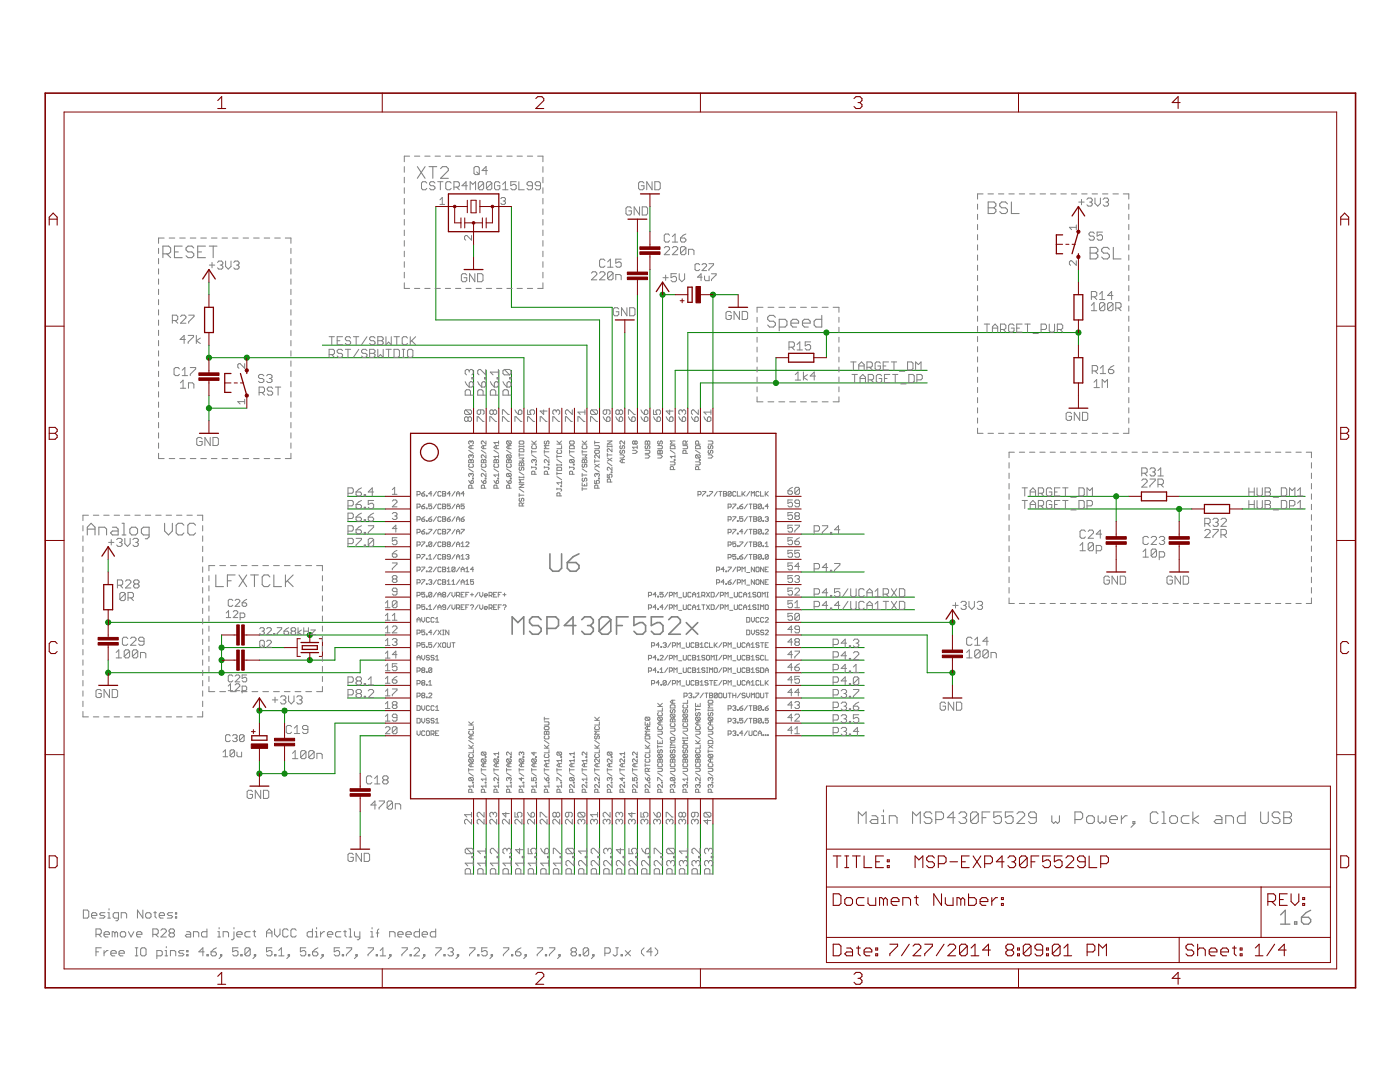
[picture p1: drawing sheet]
<svg xmlns="http://www.w3.org/2000/svg" width="279mm" height="216mm" viewBox="0 0 279 216" stroke-linecap="round" stroke-linejoin="round" font-family="sans-serif">
<g fill="none" stroke="#008000" stroke-width=".2">
<path d="M41.7 56.3v2.5M87 41.2v22.6h32.7v17.6M94.5 48.7v2.6M102.1 41.2v20.1h20.1v20.1M127.2 46.2v5.1M127.2 58.8v22.6M129.7 41.2v5M129.7 53.8v27.6M134.7 58.8h-2.5v22.6M147.3 58.8h-5v22.6M215.2 53.8v2.5M41.7 68.9v2.5h62.9v10"/>
<path d="M41.7 78.9v5M64.3 68.9h52.8v12.5M94.5 73.9v7.5M97 73.9v7.5M99.5 73.9v7.5M102.1 73.9v7.5M124.7 66.4v15M154.9 71.4v5M164.9 66.4v5M185 76.4h-45.2v5M185 73.9h-50.3v7.5M215.2 68.9v-2.5h-77.9v15"/>
<path d="M41.7 81.4h7.6M69.4 99h7.5M205.1 99h20.2M222.8 99v5.1M235.3 99h25.2M21.6 111.6v2.5M69.4 104.1h7.5M69.4 106.6h7.5M69.4 101.6h7.5M69.4 109.1h7.5M159.9 106.6h12.6M159.9 114.1h12.6"/>
<path d="M159.9 119.1h22.6M205.1 101.6h32.7M235.3 101.6v2.5M247.9 101.6h12.6M21.6 131.7v2.5h50.3v-2.5h5M21.6 124.2h55.3M44.2 129.2h12.6M44.2 126.7v7.5M51.8 126.7h25.1M69.4 139.3h7.5M69.4 136.8h7.5M76.9 129.2h-10.1v2.5h-15"/>
<path d="M159.9 126.7h25.1v7.5h5.1v2.6M159.9 129.2h12.6M159.9 131.7h12.6M159.9 124.2h30.2v2.5M159.9 139.3h12.6M159.9 136.8h12.6M159.9 121.7h22.6M159.9 134.2h12.6M56.8 141.8v2.5M56.8 151.8v2.6M76.9 146.8h-5v7.6M76.9 144.3h-10.1v10.1h-15v-2.6"/>
<path d="M76.9 141.8h-25.1v2.5M159.9 146.8h12.6M159.9 144.3h12.6M159.9 141.8h12.6M71.9 161.9v5M94.5 164.4v10.1M97 164.4v10.1M99.5 164.4v10.1M102.1 164.4v10.1M104.6 164.4v10.1M107.1 164.4v10.1M109.6 164.4v10.1"/>
<path d="M112.1 164.4v10.1M114.6 164.4v10.1M117.1 164.4v10.1M119.7 164.4v10.1M122.2 164.4v10.1M124.7 164.4v10.1M127.2 164.4v10.1M129.7 164.4v10.1M132.2 164.4v10.1M134.7 164.4v10.1M137.3 164.4v10.1M139.8 164.4v10.1"/>
<path d="M142.3 164.4v10.1"/>
</g>
<g fill="#008000" stroke="#008000" stroke-width=".2">
<circle cx="215.2" cy="66.4" r=".51"/>
<circle cx="164.9" cy="66.4" r=".51"/>
<circle cx="41.7" cy="71.4" r=".51"/>
<circle cx="49.3" cy="71.4" r=".51"/>
<circle cx="61.8" cy="126.7" r=".51"/>
<circle cx="61.8" cy="131.7" r=".51"/>
<circle cx="21.6" cy="124.2" r=".51"/>
<circle cx="41.7" cy="81.4" r=".51"/>
<circle cx="142.3" cy="58.8" r=".51"/>
<circle cx="44.2" cy="131.7" r=".51"/>
<circle cx="44.2" cy="134.2" r=".51"/>
<circle cx="21.6" cy="134.2" r=".51"/>
<circle cx="44.2" cy="129.2" r=".51"/>
<circle cx="51.8" cy="154.4" r=".51"/>
<circle cx="56.8" cy="154.4" r=".51"/>
<circle cx="190.1" cy="134.2" r=".51"/>
<circle cx="154.9" cy="76.4" r=".51"/>
<circle cx="235.3" cy="101.6" r=".51"/>
<circle cx="222.8" cy="99" r=".51"/>
<circle cx="56.8" cy="141.8" r=".51"/>
<circle cx="51.8" cy="141.8" r=".51"/>
<circle cx="190.1" cy="124.2" r=".51"/>
<circle cx="132.2" cy="58.8" r=".51"/>
</g>
<g fill="none" stroke="#800000" stroke-width=".2">
<path d="M76.3 18.6v3.8M139.8 18.6v3.8M203.3 18.6v3.8M12.8 22.4h254v170.9h-254zM93.3 40v2.5M94 40h1v2.5h-1zM95.8 40v2.5M129.7 38.7v2.5M41.7 53.8v2.5M41.7 58.8v2.5M87 41.2h6.3M90.7 41.2v3.3h1.3"/>
<path d="M92 43.5v2M92.8 44.5h3.5M92.8 43.5v2M94.5 44.5v4.2M94.5 51.3v2.5M95.8 41.2h6.3M96.3 43.5v2M97 43.5v2M98.3 41.2v3.3h-1.3M127.2 43.7v2.5M127.2 51.3v3M127.2 55.8v3"/>
<path d="M129.7 46.2v3.1M129.7 50.8v3M132.2 56.3v2.5M134.7 58.8h2.6M136.1 59.6v.8M139.8 58.8h2.5M147.3 58.8v2.5M210.8 48.7h1.3M212.7 48.7h.6M214 48.7h.6M215.2 41.2v5M215.2 51.3v2.5"/>
<path d="M215.2 56.3v2.5M9 65.1h3.8M41.7 66.4v2.5M41.7 71.4v3M41.7 75.9v3M44.9 76.4h1.2M46.7 76.4h.7M48 76.4h.6M49.3 71.4v2.5M49.3 78.9v2.5M124.7 63.8v2.6M135.7 60h.8"/>
<path d="M154.9 71.4h2.5M162.4 71.4h2.5M215.2 63.8v2.6M215.2 68.9v2.5M215.2 76.4v5M266.8 65.1h3.7M41.7 83.9v2.6M76.9 99h5M94.5 81.4v5.1M97 81.4v5.1M99.5 81.4v5.1M102.1 81.4v5.1"/>
<path d="M104.6 81.4v5.1M107.1 81.4v5.1M109.6 81.4v5.1M112.1 81.4v5.1M114.6 81.4v5.1M117.1 81.4v5.1M119.7 81.4v5.1M122.2 81.4v5.1M124.7 81.4v5.1M127.2 81.4v5.1M129.7 81.4v5.1M132.2 81.4v5.1"/>
<path d="M134.7 81.4v5.1M137.3 81.4v5.1M139.8 81.4v5.1M142.3 81.4v5.1M154.9 99h5M225.3 99h2.5M232.8 99h2.5M9 107.8h3.8M21.6 109.1v2.5M21.6 114.1v2.5M76.9 101.6h5M76.9 104.1h5"/>
<path d="M76.9 106.6h5M76.9 109.1h5M76.9 111.6h5M76.9 114.1h5M76.9 116.6h5M76.9 119.1h5M154.9 101.6h5M154.9 104.1h5M154.9 106.6h5M154.9 109.1h5M154.9 111.6h5M154.9 114.1h5"/>
<path d="M154.9 116.6h5M154.9 119.1h5M222.8 104.1v3M222.8 108.6v5.5M235.3 104.1v3M235.3 108.6v5.5M237.8 101.6h2.6M245.4 101.6h2.5M266.8 107.8h3.7M21.6 121.7v5.5M21.6 128.7v3M21.6 134.2v2.6"/>
<path d="M44.2 131.7h3M44.2 126.7h3M48.7 131.7h3.1M48.7 126.7h3.1M51.8 139.3v2.5M56.8 129.2h2.5M59.9 127.4h-.6v3.6h.6M61.8 126.7v1.5M61.8 130.2v1.5M63.7 127.4h.6v3.6h-.6M76.9 131.7h5M76.9 126.7h5"/>
<path d="M76.9 121.7h5M76.9 124.2h5M76.9 129.2h5M76.9 134.2h5M76.9 136.8h5M76.9 139.3h5M154.9 131.7h5M154.9 126.7h5M154.9 121.7h5M154.9 124.2h5M154.9 129.2h5M154.9 134.2h5"/>
<path d="M154.9 136.8h5M154.9 139.3h5M190.1 121.7v2.5M190.1 126.7v3M190.1 131.2v3M190.1 136.8v2.5M9 150.6h3.8M50.2 146h.7M50.6 145.6v.8M51.8 144.3v2.5M51.8 149.3v2.5M51.8 154.4v2.5"/>
<path d="M56.8 144.3v3M56.8 148.8v3M71.9 154.4v3M71.9 158.9v3M76.9 141.8h5M76.9 144.3h5M76.9 146.8h5M94.5 159.4v5M97 159.4v5M99.5 159.4v5M102.1 159.4v5M104.6 159.4v5"/>
<path d="M107.1 159.4v5M109.6 159.4v5M112.1 159.4v5M114.6 159.4v5M117.1 159.4v5M119.7 159.4v5M122.2 159.4v5M124.7 159.4v5M127.2 159.4v5M129.7 159.4v5M132.2 159.4v5M134.7 159.4v5"/>
<path d="M137.3 159.4v5M139.8 159.4v5M142.3 159.4v5M154.9 141.8h5M154.9 144.3h5M154.9 146.8h5M164.9 156.9h100.6v35.2h-100.6zM266.8 150.6h3.7M71.9 166.9v2.5M164.9 177h100.6M164.9 169.4h100.6M251.7 177v10"/>
<path d="M76.3 193.3v3.8M139.8 193.3v3.8M164.9 187h100.6M203.3 193.3v3.8M235.3 187v5.1"/>
</g>
<g fill="#800000" stroke="#800000" stroke-width=".2">
<path d="M188.1 130.7h4v.5h-4z"/>
<path d="M188.1 129.7h4v.5h-4z"/>
<path d="M125.2 54.3h4v.5h-4z"/>
<path d="M125.2 55.3h4v.5h-4z"/>
<path d="M127.7 49.3h4v.5h-4z"/>
<path d="M127.7 50.2h4v.6h-4z"/>
<path d="M39.7 75.4h4v.5h-4z"/>
<path d="M39.7 74.4h4v.5h-4z"/>
<path d="M69.9 157.4h4v.5h-4z"/>
<path d="M69.9 158.4h4v.5h-4z"/>
<path d="M54.8 147.3h4v.5h-4z"/>
<path d="M54.8 148.3h4v.5h-4z"/>
<path d="M48.2 129.7h.5v4h-.5z"/>
<path d="M47.2 129.7h.6v4h-.6z"/>
<path d="M48.2 124.7h.5v4h-.5z"/>
<path d="M47.2 124.7h.6v4h-.6z"/>
<path d="M19.6 128.2h4v.5h-4z"/>
<path d="M19.6 127.2h4v.5h-4z"/>
<path d="M50.1 148.4h3.3v.9h-3.3z"/>
<path d="M138.9 57.2h.9v3.2h-.9z"/>
<path d="M233.3 108.1h4v.5h-4z"/>
<path d="M233.3 107.1h4v.5h-4z"/>
<path d="M220.7 108.1h4.1v.5h-4.1z"/>
<path d="M220.7 107.1h4.1v.5h-4.1z"/>
</g>
<g fill="none" stroke="#800000" stroke-width=".25">
<path d="M89.5 38.7h10v7.5h-10zM127.8 38.7h3.8M40.4 55.7l1.3-1.9 1.3 1.9M92.6 53.8h3.8M125.3 43.7h3.8M131 58.2l1.2-1.9 1.3 1.9M137.3 57.3h.8v3h-.8zM212.1 46.9h-1.3v3.7h1.3M214 43.1l1.2-1.9 1.3 1.9M214.3 58.8h1.8v5h-1.8zM215.2 50.6v.7M215.2 46.2l-1.2 4.4"/>
<path d="M40.8 61.3h1.8v5.1h-1.8zM46.1 74.5h-1.2v3.8h1.2M48 74.5l1.3 4.4M49.3 73.9v.6M122.8 63.8h3.8M145.4 61.3h3.8M157.4 70.5h5v1.8h-5zM214.3 71.4h1.8v5h-1.8zM39.8 86.5h3.8M81.9 86.5h73v72.9h-73zM213.3 81.4h3.8M227.8 98.2h5v1.7h-5z"/>
<path d="M20.3 111l1.3-1.9 1.2 1.9M20.7 116.6h1.8v5.1h-1.8zM220.9 114.1h3.7M233.4 114.1h3.8M240.4 100.7h5v1.7h-5zM19.7 136.8h3.8M60.1 128.2h3.5M60.1 130.2h3.5M60.3 128.8h3v.8h-3zM188.2 139.3h3.8M188.8 123.5l1.3-1.8 1.2 1.8M49.9 156.9h3.8"/>
<path d="M50.2 146.8h3.1v.9h-3.1zM50.5 141.2l1.3-1.9 1.2 1.9M70 169.4h3.8"/>
<circle cx="85.7" cy="90.2" r="1.78"/>
</g>
<g fill="#800000" stroke="#800000" stroke-width=".2">
<circle cx="49.3" cy="78.9" r=".33"/>
<circle cx="49.2" cy="73.9" r=".33"/>
<circle cx="215.2" cy="46.2" r=".33"/>
<circle cx="215.2" cy="51.3" r=".33"/>
<circle cx="90.7" cy="41.2" r=".25"/>
<circle cx="98.3" cy="41.2" r=".25"/>
<circle cx="94.5" cy="44.5" r=".25"/>
</g>
<path d="M9 18.6h261.5v178.5h-261.5z" fill="none" stroke="#800000" stroke-width=".32"/>
<g fill="none" stroke="#800000" stroke-width=".21">
<path d="M106.9 19.7l.4-.4h.8l.4 .4v.4l-1.6 1.6h1.6M170.4 19.7l.4-.4h.8l.4 .4v.4l-.4 .4M43.5 20.1l.7-.8v2.4M43.5 21.7h1.5M171.2 20.5h.4M171.6 20.5l.4 .4v.4l-.4 .4h-.8l-.4-.4M235.5 20.5h-1.6l1.2-1.2v2.4M9.8 44.9v-1.6l.8-.8 .8 .8v1.6M9.8 43.7h1.6M267.6 43.7h1.6M267.6 44.9v-1.6l.8-.8 .8 .8v1.6M9.8 85.3h1.2l.4 .4v.4l-.4 .4 .4 .4v.4l-.4 .4h-1.2z"/>
<path d="M9.8 86.5h1.2M267.6 85.3h1.2l.4 .4v.4l-.4 .4 .4 .4v.4l-.4 .4h-1.2zM267.6 86.5h1.2M11.4 128.4l-.4-.4h-.8l-.4 .4v1.6l.4 .4h.8l.4-.4M269.2 128.4l-.4-.4h-.9l-.3 .4v1.6l.3 .4h.9l.4-.4M9.8 170.8h1.2l.4 .4v1.6l-.4 .3h-1.2zM166.3 170.8h1.5M166.3 178.4h1.1l.4 .3v1.6l-.4 .4h-1.1zM167 170.8v2.3M168.6 173.1h.8M168.6 170.8h.8M168.6 179.5l.4-.4h.8l.3 .4v.8l-.3 .4h-.8l-.4-.4z"/>
<path d="M169 170.8v2.3M170.1 170.8h1.6M170.9 170.8v2.3M172.4 170.8v2.3h1.6M172.4 179.1h-1.1l-.4 .4v.8l.4 .4h1.1M173.2 179.1v1.2l.4 .4h1.2v-1.6M174.8 172h.7M176.3 170.8h-1.5v2.3h1.5M176.3 179.5l-.4-.4h-.4v1.6M176.3 179.5l.4-.4 .4 .4v1.2M176.3 179.5v1.2M177.1 172.7h.4v.4h-.4z"/>
<path d="M177.1 171.6h.4v.4h-.4zM177.9 179.9h1.5v-.4l-.4-.4h-.8l-.3 .4v.8l.3 .4h.8M182.5 179.1h.8M182.6 173.1v-2.3l.8 .8 .8-.8v2.3M182.9 178.7v1.6l.4 .4M186.5 171.2l-.4-.4h-.8l-.4 .4v.4l.4 .4h.8l.4 .3v.4l-.4 .4h-.8l-.4-.4M187.3 172.3h1.1l.4-.3v-.8l-.4-.4h-1.1v2.3M187.9 178.4v2.3l-1.5-2.3v2.3M188.7 179.1v1.2l.3 .4h1.2v-1.6M189.6 172h1.5M191.7 179.5l-.3-.4h-.4v1.6M191.7 179.5v1.2"/>
<path d="M191.7 179.5l.4-.4 .4 .4v1.2M191.9 172h.8M193.3 178.4v2.3h1.2l.3-.4v-.8l-.3-.4h-1.2M193.4 170.8h-1.5v2.3h1.5M194.2 170.8l1.5 2.3M195.6 179.9h1.5v-.4l-.3-.4h-.8l-.4 .4v.8l.4 .4h.8M195.7 170.8l-1.5 2.3M196.5 172.3h1.2l.4-.3v-.8l-.4-.4h-1.2v2.3M197.9 179.1v1.6M199.1 179.1h-.4l-.8 .8M199.9 179.1h.3v.4h-.3zM200.4 172h-1.6l1.2-1.2v2.3"/>
<path d="M201.1 171.2l.4-.4h.8l.4 .4v.4l-.4 .4M201.9 172h.4M202.3 172l.4 .3v.4l-.4 .4h-.8l-.4-.4M205 171.2v1.5l-.4 .4h-.7l-.4-.4M205 171.2l-.4-.4h-.7l-.4 .4v1.5M205 171.2l-1.5 1.5M205.8 172h.7M207.3 170.8h-1.5v2.3M209.6 170.8h-1.5v1.2l.8-.4h.4l.3 .4v.7l-.3 .4h-.8l-.4-.4M212 170.8h-1.6v1.2l.8-.4h.4l.4 .4v.7l-.4 .4h-.8l-.4-.4M212.7 171.2l.4-.4h.8l.4 .4v.4l-1.6 1.5h1.6M216.6 172h-1.2l-.4-.4v-.4l.4-.4h.8l.4 .4v1.5l-.4 .4h-.8l-.4-.4"/>
<path d="M217.4 170.8v2.3h1.5M219.7 172.3h1.1l.4-.3v-.8l-.4-.4h-1.1v2.3M253 179.9h1.2l.4-.4v-.8l-.4-.3h-1.2v2.3M253.8 179.9l.8 .8M255.4 179.5h.7M256.9 178.4h-1.5v2.3h1.5M257.7 178.4v1.5l.7 .8 .8-.8v-1.5M260 179.1h.4v.4h-.4zM267.6 170.8h1.2l.4 .4v1.6l-.4 .3h-1.2zM43.5 194.8l.7-.8v2.4M43.5 196.4h1.5M106.9 194.4l.4-.4h.8l.4 .4v.4l-1.6 1.6h1.6"/>
<path d="M166.3 188.4h1.1l.4 .4v1.5l-.4 .4h-1.1zM169 189.2h.8l.3 .4v1.1h-1.1l-.4-.4 .4-.4h1.1M170.4 194.4l.4-.4h.8l.4 .4v.4l-.4 .4M170.9 189.2h.8M171.2 195.2h.4M171.3 188.8v1.5l.4 .4M171.6 195.2l.4 .4v.4l-.4 .4h-.8l-.4-.4M172.4 189.9h1.6v-.3l-.4-.4h-.8l-.4 .4v.7l.4 .4h.8M174.8 190.3h.4v.4h-.4zM174.8 189.2h.4v.4h-.4zM177.6 188.4h1.5v.4l-1.5 1.5v.4M180.2 180.7v-1.6h1.1l.4 .4v1.2"/>
<path d="M181.5 188.4l-1.6 2.3M182.2 188.8l.4-.4h.8l.4 .4v.4l-1.6 1.5h1.6M184.6 188.4h1.5v.4l-1.5 1.5v.4M188.4 188.4l-1.5 2.3M189.2 188.8l.4-.4h.7l.4 .4v.4l-1.5 1.5h1.5M193 188.8v1.5l-.4 .4h-.7l-.4-.4M193 188.8l-.4-.4h-.7l-.4 .4v1.5M193 188.8l-1.5 1.5M193.8 190.7h1.5M193.8 189.2l.8-.8v2.3M197.7 189.6h-1.6l1.2-1.2v2.3M199.9 180.3h.3v.4h-.3z"/>
<path d="M201.1 189.6l-.4 .3v.4l.4 .4h.8l.4-.4v-.4l-.4-.3M201.1 189.6l-.4-.4v-.4l.4-.4h.8l.4 .4v.4l-.4 .4M201.1 189.6h.8M203.1 190.3h.4v.4h-.4zM203.1 189.2h.4v.4h-.4zM205.8 188.8v1.5l-.4 .4h-.8l-.4-.4M205.8 188.8l-.4-.4h-.8l-.4 .4v1.5M205.8 188.8l-1.6 1.5M208.1 189.6h-1.2l-.4-.4v-.4l.4-.4h.8l.4 .4v1.5l-.4 .4h-.8l-.4-.4M208.9 190.3h.3v.4h-.3zM208.9 189.2h.3v.4h-.3zM211.6 188.8v1.5l-.4 .4h-.8l-.4-.4"/>
<path d="M211.6 188.8l-.4-.4h-.8l-.4 .4v1.5M211.6 188.8l-1.6 1.5M212.3 190.7h1.6M212.3 189.2l.8-.8v2.3M217 189.9h1.1l.4-.3v-.8l-.4-.4h-1.1v2.3M219.3 190.7v-2.3l.7 .8 .8-.8v2.3M235.5 195.2h-1.6l1.2-1.2v2.4M238.2 188.8l-.4-.4h-.7l-.4 .4v.4l.4 .4h.7l.4 .3v.4l-.4 .4h-.7l-.4-.4M239 189.6l.4-.4h.8l.3 .4v1.1M239 188.4v2.3M241.3 189.9h1.6v-.3l-.4-.4h-.8l-.4 .4v.7l.4 .4h.8M243.6 189.9h1.6v-.3l-.4-.4h-.8l-.4 .4v.7l.4 .4h.8"/>
<path d="M246 189.2h.7M246.3 188.8v1.5l.4 .4M247.5 190.3h.4v.4h-.4zM247.5 189.2h.4v.4h-.4zM250.5 190.7h1.6M250.5 189.2l.8-.8v2.3M254.4 188.4l-1.6 2.3M256.7 189.6h-1.6l1.2-1.2v2.3M260 180.3h.4v.4h-.4z"/>
</g>
<g fill="none" stroke="#808080" stroke-width=".2">
<path d="M80.7 33.3v1.1M80.7 35.4v1.1M80.7 37.5v1.1M80.7 39.6v1.1M81.7 31.2h-1v1.1M82.7 31.2h1.1M84.8 31.2h1M85.2 36.5l-.3-.2h-.5l-.3 .2v1.1l.3 .3h.5l.3-.3M86.8 36.5l-.3-.2h-.5l-.3 .2v.3l.3 .3h.5l.3 .2v.3l-.3 .3h-.5l-.3-.3M86.8 31.2h1.1M87.4 36.3h1M87.8 39.9l.5-.5v1.4"/>
<path d="M87.9 36.3v1.6M88.9 31.2h1M90 36.5l-.2-.2h-.6l-.2 .2v1.1l.2 .3h.6l.2-.3M90.6 37.3h.8l.3-.2v-.6l-.3-.2h-.8v1.6M90.9 31.2h1.1M91.1 37.3l.6 .6M93 31.2h1M93.3 37.1h-1.1l.8-.8v1.6M93.8 37.9v-1.6l.6 .5 .5-.5v1.6M94.8 33.2h.6l.3 .3v1.1l-.3 .2h-.6l-.2-.2v-1.1zM95 31.2h1.1M95.1 34.3l.6 .5"/>
<path d="M96.5 36.5v1.1l-.2 .3h-.6l-.2-.3M96.5 36.5l-.2-.2h-.6l-.2 .2v1.1M96.5 36.5l-1 1.1M97 31.2h1.1M97.3 34h-1.1l.8-.8v1.6M98.1 36.5l-.2-.2h-.6l-.2 .2v1.1M98.1 36.5v1.1l-.2 .3h-.6l-.2-.3M98.1 36.5l-1 1.1M99.1 31.2h1.1M99.8 36.5l-.3-.2h-.5l-.3 .2v1.1l.3 .3h.5l.3-.3v-.5h-.6M99.9 39.6l.3-.2h.4l.3 .2v.3l-.3 .2M100.3 36.8l.6-.5v1.6"/>
<path d="M100.3 37.9h1.1M101.2 31.2h1M103 36.3h-1.1v.8l.8-.3 .3 .3v.5l-.3 .3h-.5l-.3-.3M103.2 31.2h1M103.5 36.3v1.6h1.1M105.2 31.2h1.1M106.3 37.1h-.8l-.3-.3v-.3l.3-.2h.5l.3 .2v1.1l-.3 .3h-.5l-.3-.3M107.3 31.2h1.1v1.1M107.9 37.1h-.8l-.3-.3v-.3l.3-.2h.5l.3 .2v1.1l-.3 .3h-.5l-.3-.3M108.4 33.3v1.1M108.4 35.4v1.1M108.4 37.5v1.1"/>
<path d="M108.4 39.6v1.1M128.5 36.5l-.3-.2h-.5l-.3 .2v1.1l.3 .3h.5l.3-.3v-.5h-.5M130.1 36.3v1.6l-1-1.6v1.6M130.7 36.3h.8l.3 .2v1.1l-.3 .3h-.8zM196.2 38.7h-1.1v1M197.2 38.7h1.1M199.3 38.7h1M201.3 38.7h1.1M203.4 38.7h1.1M205.5 38.7h1.1M207.6 38.7h1.1M209.6 38.7h1.1"/>
<path d="M211.7 38.7h1.1M213.8 38.7h1.1M215.8 39.8v1.1M215.9 38.7h1.1M216.9 39.8l.3-.3h.5l.3 .3v.3l-.3 .2M218 38.7h1M218.5 39.5v1.1l.6 .5 .5-.5v-1.1M220 38.7h1.1M220.2 39.8l.2-.3h.6l.2 .3v.3l-.2 .2M222.1 38.7h1.1M224.2 38.7h1.1v1M31.6 49.6v1"/>
<path d="M31.6 51.6v1M31.6 53.6v1.1M31.6 55.7v1M31.6 57.7v1.1M31.6 59.8v1M32.8 47.5h-1.2v1.1M33.8 47.5h1.1M35.9 47.5h1.1M38 47.5h1.1M40.1 47.5h1.1M41.8 52.9h1.1M42.2 47.5h1.1"/>
<path d="M42.3 52.4v1M43.4 52.4l.3-.3h.5l.3 .3v.2l-.3 .3M43.9 52.9h.3M44.2 52.9l.3 .3v.2l-.3 .3h-.5l-.3-.3M44.3 47.5h1.1M45 52.1v1.1l.6 .5 .5-.5v-1.1M46.4 47.5h1.1M46.7 52.4l.2-.3h.6l.2 .3v.2l-.2 .3M47.2 52.9h.3M47.5 52.9l.2 .3v.2l-.2 .3h-.6l-.2-.3M48.5 47.5h1.1M50.6 47.5h1.1"/>
<path d="M52.7 47.5h1.1M54.8 47.5h1.1M56.9 47.5h1.2v1.1M58.1 49.6v1M58.1 51.6v1M58.1 53.6v1.1M58.1 55.7v1M58.1 57.7v1.1M58.1 59.8v1M80.7 41.7v1.1M80.7 43.8v1.1M80.7 45.9v1.1"/>
<path d="M80.7 48v1.1M80.7 50.1v1.1M80.7 52.2v1.1M80.7 54.3v1.2M80.7 56.4v1.2h1M82.7 57.6h1.1M84.8 57.6h1M86.8 57.6h1.1M87.8 40.8h.9M88.9 57.6h1M90.9 57.6h1.1M93 57.6h1"/>
<path d="M93.2 54.9l-.3-.3h-.5l-.3 .3v1l.3 .3h.5l.3-.3v-.5h-.6M94.1 47v.9l-.9-.9h-.3l-.2 .2v.5l.2 .2M94.8 54.6v1.6l-1.1-1.6v1.6M95 57.6h1.1M95.3 54.6h.8l.3 .3v1l-.3 .3h-.8zM97 57.6h1.1M99.1 57.6h1.1M100.4 40.1h.2M100.6 40.1l.3 .2-.3 .5h-.4l-.3-.2M101.2 57.6h1M103.2 57.6h1M105.2 57.6h1.1"/>
<path d="M108.4 56.4v1.2h-1.1M108.4 41.7v1.1M108.4 43.8v1.1M108.4 45.9v1.1M108.4 48v1.1M108.4 50.1v1.1M108.4 52.2v1.1M108.4 54.3v1.2M118 54.5l.3-.3h.5l.3 .3v.3l-1.1 1h1.1M119.7 54.5l.2-.3h.6l.2 .3v.3l-1 1h1M120.7 52l-.2-.3h-.6l-.2 .3v1.1l.2 .2h.6l.2-.2M121.3 53.3h1"/>
<path d="M121.3 52.3l.5-.6v1.6M122.3 54.5v1.1l-.2 .2h-.6l-.2-.2M122.3 54.5l-.2-.3h-.6l-.2 .3v1.1M122.3 54.5l-1 1.1M122.9 55.8v-1h.8l.3 .2v.8M124 51.7h-1.1v.8l.5-.2h.3l.3 .2v.6l-.3 .2h-.5l-.3-.2M126 41.6l-.3-.3h-.5l-.3 .3v1l.3 .3h.5l.3-.3v-.5h-.5M127.6 41.3v1.6l-1-1.6v1.6M128.2 41.3h.8l.2 .3v1l-.2 .3h-.8zM132.3 55.4h1.1M132.6 49.5l.2-.3h.6l.2 .3v.2l-1 1.1h1M132.8 54.9v1"/>
<path d="M133.6 46.9l-.2-.2h-.6l-.2 .2v1.1l.2 .3h.6l.2-.3M134.2 48.3h1.1M134.2 47.2l.5-.5v1.6M134.2 49.5l.3-.3h.5l.3 .3v.2l-1.1 1.1h1.1M135 54.6h-1.1v.8l.6-.3h.2l.3 .3v.5l-.3 .3h-.5l-.3-.3M135.6 54.6v1.1l.5 .5 .5-.5v-1.1M135.8 47.5h.8l.3 .3v.2l-.3 .3h-.5l-.3-.3zM136.9 46.7l-.6 .2-.5 .6M136.9 49.5l-.3-.3h-.5l-.3 .3v1M136.9 49.5v1l-.3 .3h-.5l-.3-.3M136.9 49.5l-1.1 1M137.4 50.8v-1.1h.8l.3 .3v.8"/>
<path d="M139.6 52.8l-.2-.2h-.5l-.2 .2v1l.2 .2h.5l.2-.2M140.1 52.8l.2-.2h.5l.2 .2v.3l-.9 .9h.9M140.1 55.3h-.9l.7-.7v1.4M140.6 55.1v.7l.2 .2h.7v-.9M141.5 52.6h.9v.2l-.9 1v.2M142 54.6h.9v.3l-.9 .9v.2M195.1 40.7v1.1M195.1 42.8v1M195.1 44.8v1M195.1 46.8v1.1M195.1 48.9v1M195.1 50.9v1"/>
<path d="M195.1 52.9v1.1M195.1 54.9v1.1M195.1 57v1M195.1 59v1M214.8 45.4h-1.4l.5 .4M214.8 44.9v.9M214.8 52v.9l-.9-.9-.5 .3v.4l.3 .2M215.3 40.3h1.1M217.4 40.3h.3M217.7 40.3l.3 .3v.3l-.3 .2h-.5l-.3-.2M217.8 59.2h.8l.3-.2v-.6l-.3-.2h-.8v1.6M218.3 59.2l.6 .6"/>
<path d="M218.4 46.6l-.3-.3h-.5l-.3 .3v.2l.3 .3h.5l.3 .3v.2l-.3 .3h-.5l-.3-.3M219.4 58.7l.6-.5v1.6M219.4 59.8h1.1M220 46.3h-1.1v.8l.6-.3h.3l.2 .3v.5l-.2 .3h-.6l-.3-.3M220.7 40.3h.3M221 40.3l.2 .3v.3l-.2 .2h-.6l-.2-.2M222.1 59h-1.1l.8-.8v1.6M225.3 40.7v1.1M225.3 42.8v1M225.3 44.8v1M225.3 46.8v1.1M225.3 48.9v1"/>
<path d="M225.3 50.9v1M225.3 52.9v1.1M225.3 54.9v1.1M225.3 57v1M225.3 59v1M31.6 61.8v1.1M31.6 63.9v1M31.6 65.9v1.1M31.6 67.9v1.1M31.6 70v1.1M31.6 72v1.1M31.6 74.1v1"/>
<path d="M31.6 76.1v1.1M31.6 78.2v1M34.4 64h.8l.3-.3v-.5l-.3-.3h-.8v1.6M34.9 64l.6 .5M35.8 73.6l-.3-.3h-.5l-.3 .3v1.1l.3 .3h.5l.3-.3M36 76.4l.5-.5v1.6M36 77.5h1.1M36 63.2l.3-.3h.5l.3 .3v.2l-1.1 1.1h1.1M36.4 75h1M36.4 73.9l.5-.6v1.7M37 67.7h-1.1l.8-.8v1.6M37.5 66.9h1.1v.3l-1.1 1.1v.2"/>
<path d="M37.6 77.5v-1.1h.8l.3 .3v.8M37.7 62.9h1v.3l-1 1v.3M38 73.3h1.1v.3l-1.1 1.1v.3M39.2 66.9v1.6M40 67.5l-.8 .5 .8 .5M48.8 72.6v.9l-.9-.9h-.2l-.2 .2v.5l.2 .2M48.8 79.7v.9M51.7 78.3h.8l.3-.3v-.5l-.3-.3h-.8v1.6M52.3 78.3l.5 .5M52.7 75l-.3-.3h-.5l-.3 .3v.3l.3 .2h.5l.3 .3v.3l-.3 .2h-.5l-.3-.2M53.2 75l.3-.3h.5l.3 .3v.3l-.3 .2M53.7 75.5h.3"/>
<path d="M54 75.5l.3 .3v.3l-.3 .2h-.5l-.3-.2M54.4 77.5l-.3-.3h-.5l-.3 .3v.3l.3 .2h.5l.3 .3v.3l-.3 .2h-.5l-.3-.2M54.9 77.2h1.1M55.5 77.2v1.6M58.1 61.8v1.1M58.1 63.9v1M58.1 65.9v1.1M58.1 67.9v1.1M58.1 70v1.1M58.1 72v1.1M58.1 74.1v1M58.1 76.1v1.1"/>
<path d="M58.1 78.2v1M65.7 70.8h.8l.2-.3v-.5l-.2-.3h-.8v1.6M65.7 67.2h1M66.2 67.2v1.6M66.2 70.8l.5 .5M67.3 68h.5M68.4 70l-.3-.3h-.5l-.3 .3v.2l.3 .3h.5l.3 .3v.2l-.3 .3h-.5l-.3-.3M68.4 67.2h-1.1v1.6h1.1M68.9 69.7h1.1M69.4 69.7v1.6M70 67.5l-.3-.3h-.5l-.3 .3v.2l.3 .3h.5l.3 .3v.2l-.3 .3h-.5l-.3-.3M70.5 67.2h1.1"/>
<path d="M71.1 67.2v1.6M71.6 69.7l-1.1 1.6M73.2 70l-.2-.3h-.6l-.2 .3v.2l.2 .3h.6l.2 .3v.2l-.2 .3h-.6l-.2-.3M73.2 67.2l-1 1.6M73.8 69.7h.8l.2 .3v.2l-.2 .3 .2 .3v.2l-.2 .3h-.8zM73.8 70.5h.8M74.8 67.5l-.2-.3h-.6l-.2 .3v.2l.2 .3h.6l.2 .3v.2l-.2 .3h-.6l-.2-.3M75.4 69.7v1.6l.5-.5 .6 .5v-1.6M75.4 67.2h.8l.3 .3v.2l-.3 .3 .3 .3v.2l-.3 .3h-.8zM75.4 68h.8M77 67.2v1.6l.6-.5 .5 .5v-1.6M77 69.7h1.1"/>
<path d="M77.6 69.7v1.6M78.6 67.2h1.1M78.6 69.7h.8l.3 .3v1l-.3 .3h-.8zM79.2 67.2v1.6M80.3 69.7h.5M80.3 71.3h.5M80.5 69.7v1.6M81.3 67.5l-.2-.3h-.6l-.2 .3v1l.2 .3h.6l.2-.3M81.6 69.7h.5l.3 .3v1l-.3 .3h-.5l-.3-.3v-1zM81.9 67.2v1.6M82.1 68l.9 .8M83 67.2l-1.1 1.1"/>
<path d="M92.8 76.2l.3 .5 .5 .5M93.6 74l.3-.3h.3l.2 .3v.5l-.2 .3M93.6 74l-.2-.3h-.3l-.3 .3v.5l.3 .3M93.6 74v.3M93.9 76.2h.3l.2 .2v.6l-.2 .2h-.6v-.8zM93.9 78.8v-.8l-.3-.2h-.5l-.3 .2v.8h1.6M94.2 75.3h.2v.3h-.2zM95.3 76.2l.8 1M96.4 78.8v-.8l-.3-.2h-.5l-.3 .2v.8h1.6M96.4 76.2h.3l.2 .2v.6l-.2 .2h-.6v-.8zM96.7 75.3h.2v.3h-.2zM96.9 73.7v1.1l-1-1.1h-.3l-.3 .3v.5l.3 .3"/>
<path d="M97.9 76.2l.8 1M98.9 76.2h.3l.3 .2v.6l-.3 .2h-.5v-.8zM98.9 78.8v-.8l-.2-.2h-.6l-.2 .2v.8h1.6M99.2 75.3h.3v.3h-.3zM99.5 73.7v1.1M99.5 74.3h-1.6l.5 .5M100.4 76.2l.8 1M100.6 73.7l-.2 .3v.5l.2 .3h1.1M100.6 73.7h1.1l.3 .3v.5l-.3 .3M100.6 73.7l1.1 1.1M101.2 76.4l.3-.2h.2l.3 .2v.6l-.3 .2h-.5zM101.5 78.8v-.8l-.3-.2h-.6l-.2 .2v.8h1.6"/>
<path d="M101.7 75.3h.3v.3h-.3zM123.5 61.7l-.3-.3h-.5l-.3 .3v1l.3 .3h.5l.3-.3v-.5h-.5M125.1 61.4v1.6l-1.1-1.6v1.6M125.7 61.4h.8l.2 .3v1l-.2 .3h-.8zM145.9 62.4l-.2-.3h-.6l-.2 .3v1.1l.2 .3h.6l.2-.3v-.6h-.5M147.6 62.1v1.7l-1.1-1.7v1.7M148.1 62.1h.8l.3 .3v1.1l-.3 .3h-.8zM151.1 63.3v1M151.1 65.3v1M151.1 67.3v1M151.1 69.3v1M151.1 71.2v1"/>
<path d="M151.1 73.2v1M151.1 75.2v1M151.1 77.2v1M151.1 79.2v1h1.2M152.3 61.3h-1.2v1M153.3 61.3h1.1M155.4 61.3h1.2M157.5 69.3h.8l.2-.3v-.5l-.2-.3h-.8v1.6M157.6 61.3h1.2M158 69.3l.5 .5M158.7 74.8l.6-.6v1.6M158.7 75.8h1.1"/>
<path d="M159.1 68.7l.5-.5v1.6M159.1 69.8h1M159.8 61.3h1.1M160.3 74.2v1.6M161.1 74.8l-.8 .5 .8 .5M161.8 68.2h-1.1v.8l.8-.3 .3 .3v.6l-.3 .2h-.5l-.3-.2M161.9 61.3h1.2M162.8 75h-1.1l.8-.8v1.6M164.1 61.3h1.2M166.3 61.3h1.1v1M167.4 79.2v1h-1.1M167.4 63.3v1"/>
<path d="M167.4 65.3v1M167.4 67.3v1M167.4 69.3v1M167.4 71.2v1M167.4 73.2v1M167.4 75.2v1M167.4 77.2v1M169.8 72.2h1.1M170 74.7h1.1M170.3 72.2v1.6M170.6 74.7v1.6M171.4 73.8v-1.1l.5-.5 .6 .5v1.1"/>
<path d="M171.4 73h1.1M171.6 75.5h1.1M171.6 76.3v-1l.6-.6 .5 .6v1M173 73.3h.8l.3-.3v-.5l-.3-.3h-.8v1.6M173.3 75.8h.8l.2-.3v-.5l-.2-.3h-.8v1.6M173.5 73.3l.6 .5M173.8 75.8l.5 .5M175.7 72.5l-.2-.3h-.6l-.3 .3v1.1l.3 .2h.6l.2-.2v-.6h-.5M176 75l-.3-.3h-.5l-.3 .3v1.1l.3 .2h.5l.3-.2v-.6h-.6M176.3 73h.5M176.5 75.5h.5M177.3 72.2h-1v1.6h1"/>
<path d="M177.6 74.7h-1.1v1.6h1.1M177.9 72.2h1M178.1 74.7h1.1M178.4 72.2v1.6M178.7 74.7v1.6M179.5 74.1h1.1M179.7 76.6h1.1M181.1 72.2h.8l.3 .3v1.1l-.3 .2h-.8zM181.4 74.7h.8l.3 .3v1.1l-.3 .2h-.8zM182.7 73.8v-1.6l.6 .5 .5-.5v1.6M183 75.8h.8l.3-.3v-.5l-.3-.3h-.8v1.6M195.1 61v1.1"/>
<path d="M195.1 63.1v1M195.1 65.1v1M195.1 67.1v1.1M195.1 69.2v1M195.1 71.2v1M195.1 73.2v1.1M195.1 75.3v1M195.1 77.3v1M195.1 79.3v1.1M196.4 64.7h1.1M197 64.7v1.6M198.1 66.3v-1.1l.5-.5 .5 .5v1.1"/>
<path d="M198.1 65.5h1M199.7 65.7h.8l.2-.2v-.6l-.2-.2h-.8v1.6M200.2 65.7l.5 .6M202.4 64.9l-.3-.2h-.5l-.3 .2v1.1l.3 .3h.5l.3-.3v-.5h-.6M202.9 65.5h.6M204 64.7h-1.1v1.6h1.1M204.5 64.7h1.1M205.1 64.7v1.6M206.2 66.5h1M207.8 65.7h.8l.3-.2v-.6l-.3-.2h-.8v1.6M209.4 64.7v1.3l.3 .3h.5l.3-.3v-1.3M211 65.7h.8l.3-.2v-.6l-.3-.2h-.8v1.6"/>
<path d="M211.6 65.7l.5 .6M217.8 60.9l.5-.5v1.6M217.8 62h1.1M218 74h.8l.3-.3v-.5l-.3-.3h-.8v1.6M218.3 76.3l.6-.6v1.6M218.3 77.3h1.1M218.5 74l.6 .5M219.6 73.5l.5-.6v1.6M219.6 74.5h1.1M220 77.3v-1.6l.5 .6 .5-.6v1.6M220.5 60.7v1l-.3 .3h-.5l-.3-.3M220.5 60.7l-.3-.3h-.5l-.3 .3v1"/>
<path d="M220.5 60.7l-1.1 1M221.2 73.7h.8l.3 .3v.3l-.3 .2h-.5l-.3-.2zM222.1 60.7l-1.1 1M222.1 60.7v1l-.3 .3h-.5l-.3-.3M222.1 60.7l-.3-.3h-.5l-.3 .3v1M222.3 72.9l-.6 .3-.5 .5M222.7 61.5h.8l.2-.3v-.5l-.2-.3h-.8v1.6M223.2 61.5l.5 .5M225.3 61v1.1M225.3 63.1v1M225.3 65.1v1M225.3 67.1v1.1"/>
<path d="M225.3 69.2v1M225.3 71.2v1M225.3 73.2v1.1M225.3 75.3v1M225.3 77.3v1M225.3 79.3v1.1M31.6 80.2v1.1M31.6 82.3v1M31.6 84.3v1.1M31.6 86.4v1M31.6 88.4v1.1M31.6 90.4v1.1h1.2"/>
<path d="M33.8 91.5h1.1M35.9 91.5h1.1M38 91.5h1.1M40.1 91.5h1.1M40.3 87.6l-.2-.3h-.6l-.2 .3v1l.2 .3h.6l.2-.3v-.5h-.5M42 87.3v1.6l-1.1-1.6v1.6M42.2 91.5h1.1M42.5 87.3h.8l.3 .3v1l-.3 .3h-.8zM44.3 91.5h1.1M46.4 91.5h1.1M48.5 91.5h1.1M48.8 80.1h-1.3l.4 .5"/>
<path d="M50.6 91.5h1.1M52.7 91.5h1.1M54.8 91.5h1.1M58.1 80.2v1.1M58.1 82.3v1M58.1 84.3v1.1M58.1 86.4v1M58.1 88.4v1.1M58.1 90.4v1.1h-1.2M69.4 98.4h.9l.2-.2v-.6l-.2-.3h-.9v1.7M71.1 98.2h.8l.2 .2v.3l-.2 .3h-.6l-.2-.3zM72.1 97.3l-.5 .3-.5 .6"/>
<path d="M72.1 99.9l-1 .8M72.7 98.7h.3v.3h-.3zM74.6 99.9h-1.1v.8l.5-.3h.3l.3 .3v.5l-.3 .3h-.5l-.3-.3M74.6 98.2h-1.1l.8-.9v1.7M78.3 97.7l.5-.5v1.4M78.3 98.6h.9M78.3 100l.2-.2h.5l.2 .2v.2l-.9 .9h.9M83.2 98.7h.5l.2-.2v-.3l-.2-.1h-.5v.9M84.2 98.5h.4l.2 .3-.5 .2zM84.8 98.1l-.6 .4M85.1 98.8h.1v.2h-.1zM86.2 98.5h-.6l.4-.4v.9"/>
<path d="M87.1 98.1l-.6 .9M88 98.2l-.1-.1h-.3l-.2 .1v.6l.2 .2 .4-.2M88.3 98.1h.5l.1 .1-.1 .3 .1 .3-.1 .2h-.5zM88.3 98.5h.5M89.9 98.5h-.6l.4-.4v.9M90.8 98.1l-.6 .9M91.1 98.5h.6M91.1 99v-.6l.3-.3 .3 .3v.6M92.6 98.5h-.6l.5-.4v.9M92.9 81.8h1l.2 .2v.5l-.2 .2M92.9 81.8l-.2 .2v.5l.2 .2h1M92.9 81.8l1 .9"/>
<path d="M93.4 83.4l.2-.2h.3l.2 .2v.5l-.2 .2h-.3l-.2-.2M93.4 83.4l-.2-.2h-.3l-.2 .2v.5l.2 .2h.3l.2-.2M93.4 83.4v.5M93.5 91.9l.2-.2 .3 .2 .3-.2 .2 .2v.4h-1zM93.5 95.9l.5 .6M93.5 93.6l1 .6M93.5 89.9l1 .6M93.7 92.6l-.2 .2v.3l.2 .1h.6l.2-.1-.2-.5M94 90.9l.2-.1 .3 .1-.2 .5M94 88.2l-.1-.2-.4 .2v.3l.2 .1M94 90.9l-.1-.1-.4 .1v.3l.2 .2M94 94.6l-.1-.1-.4 .1v.3l.2 .2"/>
<path d="M94 96l.3-.1 .2 .4-.5 .2zM94 88.2l.2-.2 .3 .2-.2 .4M94 94.6l.2-.1 .3 .1-.2 .5M94 88.2v.1M94 88.9v.6M94 90.9v.2M94 91.9v.4M94 94.6v.2M94.2 97.4v-.5l-.2-.1-.5 .1v.5h1M94.3 95.4h.2v.2h-.2zM94.5 88.9h-.6l-.4 .3 .4 .3h.6M95.2 84.1v-.9h.3l.9 .9h.2"/>
<path d="M95.9 81.8v.7l-.2 .2h-.2l-.3-.2v-.5l.3-.2h.9l.2 .2v.5l-.2 .2M96.1 91.9l.1-.2 .3 .2 .3-.2 .2 .2v.4h-.9zM96.1 95.9l.4 .6M96.1 93.6l.9 .6M96.1 89.9l.9 .6M96.2 92.6l-.1 .2v.3l.1 .1h.6l.2-.1-.2-.5M96.5 96l.3-.1 .2 .4-.5 .2zM96.5 88.9v.6M96.5 91.9v.4M96.7 97.4v-.5l-.2-.1-.4 .1v.5h.9M96.8 95.4h.2v.2h-.2zM97 94.5v.6l-.6-.6-.3 .1v.3l.1 .2"/>
<path d="M97 90.8v.6l-.6-.6-.3 .1v.3l.1 .2M97 88.9h-.6l-.3 .3 .3 .3h.6M97 88v.6l-.6-.6-.3 .2v.3l.1 .1M97.7 84.1v-.9h.3l.9 .9h.2M98.4 82l.3-.2h.2l.2 .2v.5l-.2 .2h-.2l-.3-.2M98.4 82l-.2-.2h-.2l-.3 .2v.5l.3 .2h.2l.2-.2M98.4 82v.5M98.6 95.9l.4 .6M98.6 93.6l.9 .6M98.6 89.9l.9 .6M98.7 92.6l-.1 .2 .1 .4h.7l.1-.1-.1-.5M98.7 91.7l.3 .2 .4-.2 .1 .2v.4h-.9v-.4z"/>
<path d="M99 96l.4-.1 .1 .4-.5 .2zM99 88.9v.6M99 91.9v.4M99.2 97.4v-.5l-.5-.1-.1 .1v.5h.9M99.4 95.4h.1v.2h-.1zM99.5 88.3h-.9l.3 .3M99.5 88.9h-.6l-.3 .3 .3 .3h.6M99.5 88v.6M99.5 90.8v.6M99.5 94.5v.6M99.5 94.8h-.9l.3 .3M99.5 91.1h-.9l.3 .3"/>
<path d="M100.3 82.7v-.9h.2l.9 .9h.2M100.3 84.1v-.9h.2l.9 .9h.2M101.1 95.9l.5 .6M101.1 93.6l.9 .6M101.1 89.9l.9 .6M101.2 94.5h.7l.1 .1v.3l-.1 .2M101.2 92.6l-.1 .2 .1 .4h.7l.1-.1v-.3l-.1-.2M101.2 91.7l.4 .2 .3-.2 .1 .2v.4h-.9v-.4zM101.2 90.8h.7l.1 .1v.3l-.1 .2M101.2 88h.7l.1 .2v.3l-.1 .1M101.2 88l-.1 .2 .1 .4h.7M101.2 90.8l-.1 .1 .1 .5h.7"/>
<path d="M101.2 94.5l-.1 .1 .1 .5h.7M101.2 94.5l.7 .6M101.2 90.8l.7 .6M101.2 88l.7 .6M101.6 96l.3-.1 .1 .1v.3l-.4 .2zM101.6 88.9v.6M101.6 91.9v.4M101.7 97.4v-.5l-.5-.1-.1 .1v.5h.9M101.9 95.4h.1v.2h-.1zM102 88.9h-.6l-.3 .3 .3 .3h.6M102.8 84.1v-.9h.2l.9 .9h.3M102.8 81.8l.7 .9"/>
<path d="M103.5 82l.2-.2h.2l.3 .2v.5l-.3 .2h-.4zM103.6 96.6h.9l-.9 .7h.9M103.6 91.4h.9l-.3 .3 .3 .3h-.9M103.6 95.2h.9M103.6 90.8h.9M103.6 89.1h.9M103.6 88.9v.3M103.6 90.5v.6M103.6 95.1v.3M103.6 98.5v.6M103.6 98.8h.9M103.6 97.6l.9 .6"/>
<path d="M103.6 94.2l.9 .6M103.8 93.2l-.2 .2 .2 .5 .3-.2 .1-.5 .3 .2v.3l-.1 .2M103.8 89.5h.6l.1 .2v.4h-.9v-.4zM103.8 88h.6l.1 .2v.3l-.1 .1h-.6l-.2-.1zM103.8 92.3l.3 .2 .3-.2 .1 .2v.4h-.9v-.4zM103.8 99.4l-.2 .2 .2 .4 .3-.1 .1-.5 .3 .2v.3l-.1 .1M104.1 92.5v.4M104.5 95.7h-.9l.3 .3-.3 .3h.9M104.5 88.9v.3M104.5 95.1v.3M105.3 81.8v.9h.7l-.3-.5 .3-.4h.4l.3 .2v.5l-.3 .2M105.3 84.1v-.9h.2l.9 .9h.3"/>
<path d="M106.1 93.2h.8l.1 .2-.1 .3M106.1 88.6h.9M106.1 89.9v.6M106.1 93.1v.3M106.1 90.8l.9 .6M106.1 90.1h.9M106.1 88l.6 .6M106.3 88.9l-.2 .2v.3l.2 .1h.6l.1-.1-.1-.5M106.6 91.9l.1-.2 .3 .2-.1 .4M106.6 91.9l-.2-.2-.3 .2v.3l.2 .1M106.6 91.9v.1M106.7 94.6v-.4l-.1-.2-.5 .2v.4h.9"/>
<path d="M106.9 92.6h.1v.2h-.1zM107 88l-.4 .5M107.8 84.1v-.9h.2l1 .9h.2M108.5 81.8v.9l-.7-.7h1.4M108.6 93.2h.8l.2 .2-.2 .3M108.6 90.1h1M108.6 89.9v.6M108.6 93.1v.3M108.6 90.8l1 .6M108.8 88l-.2 .2v.3l.3 .1 .2-.4 .3-.2 .2 .2-.2 .4M109.3 94.6v-.4l-.2-.2-.5 .2v.4h1M109.4 92.6h.2v.2h-.2z"/>
<path d="M109.6 91.7v.6l-.7-.6-.3 .2v.3l.2 .1M109.6 88.9h-1l.3 .3-.3 .3h1M110.3 84.1v-.9h.3l.9 .9h.2M111 82l.2-.2h.3l.2 .2v.5l-.2 .2M111 82l-.2-.2h-.2l-.3 .2v.5l.3 .2M111 82v.2M111.1 91.1h1M111.1 88.6h1M111.1 92.8h1M111.1 90.8v.6M111.1 92.6v.3M111.1 94.2v.6"/>
<path d="M111.1 97.4v.3M111.1 97.6h.8l.2 .1-.2 .3M111.1 95.1l1 .6M111.1 94.5h1M111.1 91.7l1 .6M111.1 88l.7 .6M111.3 89.9l-.2 .1 .2 .5h.6l.2-.2-.2-.4M111.3 93.2h.6l.2 .2v.5h-1v-.5zM111.8 99v-.5l-.2-.2-.5 .2v.5h1M111.9 96.9h.2v.2h-.2zM112.1 88.9v.6h-1M112.1 92.6v.3"/>
<path d="M112.1 96v.6M112.1 96.3h-1l.4 .3M112.1 88l-.5 .5M112.8 84.1v-.9h.3l.9 .9h.2M113.7 93.2h.7l.2 .2-.2 .3M113.7 89.1l.1-.2h.6l.2 .2v.4h-.9zM113.7 90.1h.9M113.7 89.9v.6M113.7 93.1v.3M113.7 90.8l.9 .6M113.8 91.7h.6l.2 .2v.3l-.2 .1M113.8 91.7l-.1 .2 .1 .4h.6"/>
<path d="M113.8 88h.6l.2 .2v.3l-.2 .1h-.6l-.1-.1zM113.8 91.7l.6 .6M114.2 81.8v.9l-.9-.9-.5 .2v.5l.3 .2M114.3 94.6v-.4l-.5-.2-.1 .2v.4h.9M114.4 92.6h.2v.2h-.2zM115.3 84.1v-.9h.3l.9 .9h.2M116.2 90.8h.9l-.3 .3 .3 .3h-.9M116.2 94.8h.9M116.2 88.6h.9M116.2 90.1h.9M116.2 97.6h.9M116.2 96.3v.6h.9v-.6"/>
<path d="M116.2 89.9v.6M116.2 94.5v.6M116.2 97.3v.6M116.2 93.6l.9 .6M116.2 88l.6 .6M116.3 95.4l-.1 .2 .1 .4 .3-.1 .2-.5 .3 .2v.3l-.2 .1M116.3 92.6l-.1 .2 .1 .4 .3-.1 .2-.5 .3 .2v.3l-.2 .1M116.3 91.7l.3 .2 .3-.2 .2 .2v.4h-.9v-.4zM116.3 88.9l-.1 .2 .1 .4h.6l.2-.1v-.3l-.2-.2M116.6 91.9v.4M116.6 96.6v.3M116.7 81.8v.9"/>
<path d="M116.7 82.2h-1.4l.5 .5M117.1 88l-.5 .5M117.9 84.1v-.9h.2l.9 .9h.3M118.1 81.8l-.2 .2v.5l.2 .2h.9M118.1 81.8h.9l.3 .2v.5l-.3 .2M118.1 81.8l.9 .9M118.7 95.9v.6h.4l-.1-.5 .5-.1 .1 .1-.1 .5M118.7 88.9h.8l.1 .2-.1 .4h-.8M118.7 88.3h.9M118.7 90l.2-.1h.6l.1 .4-.1 .2h-.6l-.2-.2zM118.7 88v.6M118.7 91.7v.6"/>
<path d="M118.7 93.6l.9 .6M118.7 92.6l.9 .6M118.7 92h.9M119.1 94.6l-.1-.1-.3 .1v.3l.2 .2M119.1 94.6l.2-.1 .3 .1-.1 .5M119.1 94.6v.2M119.3 97.4v-.5l-.2-.1-.4 .1v.5h.9M119.5 95.4h.1v.2h-.1zM119.6 90.8v.6l-.6-.6-.3 .1v.3l.2 .2M119.6 92.6l-.9 .6M120.4 83.2l.7 .9M121.1 81.8v.7l-.3 .2h-.2l-.2-.2v-.5l.2-.2h.9l.3 .2v.5l-.3 .2"/>
<path d="M121.1 83.4l.2-.2h.2l.3 .2v.5l-.3 .2h-.4zM121.2 88h.9l-.9 .6h.9M121.2 94.6v.6h.5l-.2-.3 .2-.3 .4 .2-.1 .4M121.2 88.9v.3M121.2 90.5v.6M121.2 92.3l.9 .6M121.2 91.4l.9 .6M121.2 90.8h.9M121.2 89.1h.9M121.8 96.2v-.5l-.1-.1-.5 .1v.5h.9M122 94.2h.1v.1h-.1zM122.1 93.2v.7l-.7-.7-.2 .2v.3l.2 .2"/>
<path d="M122.1 89.5v.6l-.6-.6-.3 .2v.3l.2 .1M122.1 88.9v.3M122.1 91.4l-.9 .6M122.9 83.2l.7 .9M123.6 82l-.2-.2h-.3l-.2 .2v.5l.2 .2h.3l.2-.2M123.6 82v.5M123.6 82l.2-.2h.2l.3 .2v.5l-.3 .2h-.2l-.2-.2M123.7 90.8h.6l.4 .3-.4 .3h-.6M123.8 83.2h.2l.3 .2v.5l-.3 .2h-.4v-.7zM123.9 88.9l-.2 .2 .2 .4 .3-.1 .1-.5 .4 .2-.2 .4M123.9 89.9l-.2 .1 .2 .5 .3-.2 .1-.4 .4 .1-.2 .5M124.2 91.7v.6"/>
<path d="M124.7 91.7h-.7l-.3 .3 .3 .3h.7M124.7 88v.6l-.7-.6-.3 .2 .2 .4M125.4 82.7v-.9h.2l1 .9h.2M125.4 83.2l.7 .9M126.1 83.4l.2-.2h.3l.2 .2v.5l-.2 .2h-.5zM126.2 89.9h.7l.3 .2-.3 .4h-.7M126.7 88.2l-.2-.2-.3 .2 .2 .4 .3-.1M126.7 88.2l.2-.2 .3 .2v.3l-.2 .1-.3-.1M126.7 88.2v.3M127.2 89.2h-1l.3 .3M127.2 88.9v.6M127.9 83.2l.7 .9"/>
<path d="M127.9 81.8l.7 .9M128.6 82l.2-.2h.3l.2 .2v.5l-.2 .2h-.5zM128.8 90.8h.6l.3 .3-.3 .3h-.6M128.8 89.9h.7l.2 .1v.3l-.2 .2h-.7M128.8 83.2h.3l.2 .2v.5l-.2 .2h-.5v-.7zM128.9 88.9l-.1 .2 .1 .4 .3-.1 .2-.5 .3 .2v.3l-.2 .1M128.9 88l.3 .2 .3-.2 .2 .2v.4h-.9v-.4zM129.2 88.2v.4M130.4 81.8v.9h.7l-.2-.5 .2-.4h.5l.2 .2v.5l-.2 .2M130.4 83.2l.7 .9M131.3 90.8h.6l.3 .3-.3 .3h-.6M131.3 88.9h.7l.2 .2-.2 .4h-.7"/>
<path d="M131.3 90l.1-.1 .3 .1 .3-.1 .2 .1v.5h-.9zM131.4 83.2h.2l.2 .2v.5l-.2 .2h-.5v-.7zM131.4 88l-.1 .2v.3l.3 .1 .1-.4 .3-.2 .2 .2-.2 .4M131.7 90v.5M132.9 83.2l.7 .9M133.6 81.8v.9l-.7-.7h1.4M133.8 89.1l.1-.2h.7l.1 .2v.4h-.9zM133.8 92.2h.8l.1 .1-.1 .5h-.8M133.8 89.9l.9 .6M133.9 83.2h.2l.2 .2v.5l-.2 .2h-.5v-.7zM134.4 93.7v-.5l-.2-.1-.4 .1v.5h.9M134.6 91.7h.1v.2h-.1z"/>
<path d="M134.7 90.8v.6M134.7 88h-.9l.3 .3-.3 .3h.9M134.7 91.1h-.9l.3 .3M135.5 83.2l.7 .9M136.2 82l-.3-.2h-.2l-.2 .2v.5l.2 .2M136.2 82v.2M136.2 82l.2-.2h.2l.2 .2v.5l-.2 .2M136.3 88.9h.8l.1 .2-.1 .4h-.8M136.4 83.2h.2l.2 .2v.5l-.2 .2h-.4v-.7zM136.9 88.6v-.4l-.1-.2h-.4l-.1 .2v.4h.9M136.9 90.5v-.5l-.1-.1-.5 .1v.5h.9M137.2 88l-.3 .3"/>
<path d="M138 83.2l.7 .9M138.7 83.4l.2-.2h.2l.3 .2v.5l-.3 .2h-.4zM138.8 89.1l.2-.2h.6l.1 .2v.4h-.9zM138.8 92.2h.8l.1 .1v.3l-.1 .2h-.8M138.8 89.9l.9 .6M139 90.8h.6l.1 .1v.3l-.1 .2M139 90.8l-.2 .1 .2 .5h.6M139 90.8l.6 .6M139.3 98.7h.5l.1-.2-.1-.4h-.5v.9M139.4 81.8v.9l-1-.9-.4 .2v.5l.2 .2M139.4 88.6v-.4l-.1-.2h-.3l-.2 .2v.4h.9M139.4 93.7v-.5l-.1-.1-.5 .1v.5h.9"/>
<path d="M139.6 91.7h.1v.2h-.1zM140.2 98.1h.6l-.6 .9M140.5 83.2l.7 .9M141.1 98.8h.2v.2h-.2zM141.2 83.4l.2-.2h.2l.3 .2v.5l-.3 .2h-.4zM141.3 90.8h.6l.4 .3-.4 .3h-.6M141.3 88h.8l.2 .2v.3l-.2 .1h-.8M141.5 88.9l-.2 .2 .2 .4 .3-.1 .1-.5 .4 .2v.3l-.2 .1M141.5 89.9l-.2 .1 .2 .5 .3-.2 .1-.4 .4 .1v.3l-.2 .2M141.6 98.1h.6l-.6 .9M141.9 81.8v.9M141.9 82.2h-1.4l.4 .5"/>
<path d="M143.2 98.1l-.7 .9M143.4 98.1h.7M143.8 98.1v.9M144.4 98.1h.4l.2 .1-.2 .3 .2 .3-.2 .2h-.4zM144.4 98.5h.4M145.9 98.2l-.1-.1h-.3l-.2 .1v.6M145.9 98.2v.6l-.1 .2-.5-.2M145.9 98.2l-.6 .6M146.9 98.2l-.2-.1h-.3l-.2 .1v.6l.2 .2 .5-.2M147.2 98.1v.9h.6M148.1 98.1v.9M148.3 98.5l.4 .5"/>
<path d="M148.7 98.1l-.6 .6M149.6 98.1l-.6 .9M149.9 99v-.9l.3 .3 .4-.3v.9M151.5 98.2l-.2-.1h-.3l-.1 .1v.6l.1 .2 .5-.2M151.8 98.1v.9h.6M152.7 98.1v.9M152.9 98.5l.4 .5M153.3 80.2h1.1M153.3 98.1l-.6 .6M155.4 80.2h1.2M157.2 97.9h.7l.3 .3v.2l-.3 .2h-.4l-.3-.2zM157.6 80.2h1.2"/>
<path d="M158.2 99.8h-1v.7l.5-.3h.2l.3 .3v.4l-.3 .2h-.4l-.3-.2M158.2 97.2l-1 .7M159.6 97.5v.9l-.3 .2h-.4l-.3-.2M159.6 97.5l-.3-.3h-.4l-.3 .3v.9M159.6 97.5l-1 .9M159.8 80.2h1.1M161.9 80.2h1.2M164.1 80.2h1.2M195.1 85.4v1.1h1.1M195.1 81.4v1M195.1 83.4v1M197.2 86.5h1.1"/>
<path d="M199.3 86.5h1M201.3 86.5h1.1M201.4 92.3v1.1M201.4 94.4v1.1M201.4 96.5v1.1M201.4 98.6v1M202.4 90.2h-1v1.1M203.4 86.5h1.1M203.4 90.2h1.1M204 97.3h1M204 99.9h1M204.5 97.3v1.7"/>
<path d="M204.5 99.9v1.6M205.5 90.2h1M205.5 86.5h1.1M205.6 98.2h1.1M205.6 99v-1.1l.5-.6 .6 .6v1.1M207.2 98.4h.8l.3-.2v-.6l-.3-.3h-.8v1.7M207.5 90.2h1.1M207.6 86.5h1.1M207.8 98.4l.5 .6M209.6 90.2h1M209.6 86.5h1.1M209.9 97.6l-.3-.3h-.5l-.3 .3v1.1l.3 .3h.5l.3-.3v-.5h-.5"/>
<path d="M210.5 98.2h.5M211.5 97.3h-1v1.7h1M211.5 99.9h-1v1.6h1M211.6 90.2h1.1M211.7 86.5h1.1M212.1 97.3h1M212.1 99.9h1M212.6 97.3v1.7M212.6 99.9v1.6M213.7 90.2h1M213.7 99.2h1.1M213.8 86.5h1.1"/>
<path d="M213.8 82.5l-.2-.2h-.6l-.2 .2v1.1l.2 .3h.6l.2-.3v-.5h-.5M215.3 97.3h.8l.3 .3v1.1l-.3 .3h-.8zM215.3 99.9h.8l.3 .2v1.1l-.3 .3h-.8zM215.5 82.3v1.6l-1.1-1.6v1.6M215.7 90.2h1M215.9 86.5h1.1M216 82.3h.8l.3 .2v1.1l-.3 .3h-.8zM216.9 99v-1.7l.6 .6 .5-.6v1.7M217.7 90.2h1.1M218 86.5h1M219.8 90.2h1M220 86.5h1.1"/>
<path d="M221.8 90.2h1.1M222.1 86.5h1.1M223.9 90.2h1M225.3 81.4v1M225.3 83.4v1M225.3 85.4v1.1h-1.1M225.9 90.2h1.1M227.9 94.4h.8l.2-.2v-.6l-.2-.2h-.8v1.6M227.9 95.9l.2-.3h.6l.2 .3v.2l-1 1.1h1M228 90.2h1M228.4 94.4l.5 .6M229.5 93.6l.2-.2h.6l.2 .2v.3l-.2 .3"/>
<path d="M229.5 95.6h1v.3l-1 1v.3M230 94.2h.3M230 90.2h1.1M230.3 94.2l.2 .2v.3l-.2 .3h-.6l-.2-.3M231.1 95h1.1M231.1 93.9l.5-.5v1.6M231.1 96.7h.8l.3-.3v-.5l-.3-.3h-.8v1.6M231.6 96.7l.6 .5M232.1 90.2h1M234.1 90.2h1.1M236.1 90.2h1.1M238.2 90.2h1"/>
<path d="M240.2 90.2h1.1M242.3 90.2h1M244.3 90.2h1.1M246.4 90.2h1M248.4 90.2h1.1M249.2 98.2h1.1M249.2 97.3v1.7M249.2 99.9v1.6M250.3 97.3v1.7M250.3 99.9v1.6M250.5 90.2h1M250.9 97.3v1.4l.2 .3h.6l.2-.3v-1.4"/>
<path d="M250.9 99.9v1.3l.2 .3h.6l.2-.3v-1.3M252.5 97.3h.8l.3 .3v.3l-.3 .3 .3 .2v.3l-.3 .3h-.8zM252.5 98.2h.8M252.5 99.9h.8l.3 .2v.3l-.3 .3 .3 .2v.3l-.3 .3h-.8zM252.5 90.2h1.1M254.1 99.2h1.1M254.6 90.2h1M255.7 97.3h.8l.3 .3v1.1l-.3 .3h-.8zM255.7 99.9h.8l.3 .2v1.1l-.3 .3h-.8zM256.6 90.2h1M257.3 99v-1.7l.6 .6 .5-.6v1.7M258.6 90.2h1.1"/>
<path d="M259 99h1M259 97.9l.5-.6v1.7M260.7 90.2h1v1.1M261.7 92.3v1.1M261.7 94.4v1.1M261.7 96.5v1.1M261.7 98.6v1M16.6 104.9v1M16.6 106.9v1.1M16.6 109v1.1M16.6 111.1v1M16.6 113.1v1.1"/>
<path d="M16.6 115.2v1M16.6 117.2v1.1M16.6 119.3v1.1M17.7 102.8h-1.1v1.1M18.6 102.8h1.1M20.7 102.8h1.1M21.7 108.2h1M22.2 107.7v1.1M22.8 102.8h1.1M23.3 107.7l.3-.3h.5l.3 .3v.2l-.3 .3M23.4 116.8h.8l.3-.3v-.5l-.3-.3h-.8v1.6M23.8 108.2h.3"/>
<path d="M24 116.8l.5 .5M24.1 108.2l.3 .3v.3l-.3 .2h-.5l-.3-.2M24.8 102.8h1.1M24.9 107.4v1.1l.5 .5 .6-.5v-1.1M25 118.5v1.1l-.3 .2h-.5l-.3-.2M25 118.5l-.3-.3h-.5l-.3 .3v1.1M25 118.5l-1.1 1.1M25 116l.3-.3h.5l.3 .3v.2l-1.1 1.1h1.1M25.5 119.3h.9l.2-.3v-.5l-.2-.3h-.9v1.6M26.1 119.3l.5 .5M26.5 107.7l.3-.3h.5l.3 .3v.2l-.3 .3M26.9 102.8h1.1"/>
<path d="M26.9 116.5l-.2-.3v-.2l.2-.3h.6l.2 .3v.2l-.2 .3M26.9 116.5l-.2 .3v.3l.2 .2h.6l.2-.2v-.3l-.2-.3M26.9 116.5h.6M27.1 108.2h.2M27.3 108.2l.3 .3v.3l-.3 .2h-.5l-.3-.2M29 102.8h1.1M31.1 102.8h1.1M33.1 102.8h1.1M35.2 102.8h1.1M37.3 102.8h1.1M39.4 102.8h1v1.1M40.4 104.9v1"/>
<path d="M40.4 106.9v1.1M40.4 109v1.1M40.4 111.1v1M40.4 113.1v1.1M40.4 115.2v1M40.4 117.2v1.1M40.4 119.3v1.1M41.7 114.9v1M41.7 116.9v1M41.7 118.9v1M42.9 112.9h-1.2v1M43.9 112.9h1.1"/>
<path d="M46 112.9h1.2M46.5 119.8l-.3-.2h-.4l-.2 .2v1l.2 .2h.4l.3-.2M46.9 119.8l.3-.2h.4l.3 .2v.3l-1 .9h1M48.2 112.9h1.1M49.2 119.6l-.9 .7M50.3 112.9h1.2M52.5 112.9h1.1M54.6 112.9h1.2M56.7 112.9h1.2M58.9 112.9h1.1M61 112.9h1.2M63.2 112.9h1.1v1"/>
<path d="M64.3 114.9v1M64.3 116.9v1M64.3 118.9v1M69.4 108.5h.9l.2-.3v-.5l-.2-.3h-.9v1.6M69.4 100.9h.9l.2-.2v-.6l-.2-.2h-.9v1.6M69.4 103.5h.9l.2-.3v-.5l-.2-.3h-.9v1.6M69.4 106h.9l.2-.3v-.5l-.2-.3h-.9v1.6M71.1 103.2h.8l.2 .3v.2l-.2 .3h-.6l-.2-.3zM71.1 107.4h1v.3l-1 1.1v.2M71.1 105.7h.8l.2 .3v.2l-.2 .3h-.6l-.2-.3zM71.1 100.7h.8l.2 .2v.3l-.2 .3h-.6l-.2-.3zM72.1 102.4l-1 .8"/>
<path d="M72.1 104.9l-1 .8M72.7 103.7h.3v.3h-.3zM72.7 106.2h.3v.3h-.3zM72.7 108.8h.3v.2h-.3zM72.7 101.2h.3v.3h-.3zM73.5 103.2h.8l.3 .3v.2l-.3 .3h-.5l-.3-.3zM73.5 104.9h1.1v.3l-1.1 1v.3M74.6 107.7l-1.1 1.1M74.6 107.7v1.1l-.3 .2h-.5l-.3-.2M74.6 107.7l-.3-.3h-.5l-.3 .3v1.1M74.6 102.4l-1.1 .8M78.3 102.5l.2-.2h.5l.2 .2v.2l-.2 .3"/>
<path d="M78.3 110.5h.7l.2 .2v.3l-.2 .2h-.5l-.2-.2zM78.3 112.3h.9v.3l-.9 .9v.2M78.5 115.5l-.2 .3v.2l.2 .2h.5l.2-.2v-.2l-.2-.3M78.5 115.5l-.2-.2 .2-.4h.5l.2 .2-.2 .4M78.5 115.5h.5M78.8 103h.2M79 103l.2 .2v.2l-.2 .3h-.5l-.2-.3M79.2 118h-.7l-.2-.2v-.2l.2-.3h.5l.2 .3v.9l-.2 .2h-.5l-.2-.2M79.2 107.3h-.9v.7l.7-.2 .2 .2v.5l-.2 .2h-.5l-.2-.2M79.2 105.5h-.9l.7-.7v1.4M79.2 109.8l-.9 .7M83.2 101.2h.5l.2-.2v-.3l-.2-.1h-.5v.9"/>
<path d="M83.2 103.7h.5l.2-.1v-.3l-.2-.2h-.5v.9M83.2 106.2h.5l.2-.1v-.3l-.2-.2h-.5v1M83.2 108.8h.5l.2-.2v-.3l-.2-.2h-.5v1M83.2 111.3h.5l.2-.2v-.3l-.2-.2h-.5v1M83.2 113.8h.5l.2-.2v-.3l-.2-.1h-.5v.9M83.2 118.8h.5l.2-.1v-.4l-.2-.1h-.5v.9M83.2 116.3h.5l.2-.2v-.3l-.2-.1h-.5v.9M84.2 101h.4l.2 .4-.5 .1zM84.2 103.6h.4l.2 .3-.5 .1zM84.2 106.1h.4l.2 .3-.2 .2h-.3zM84.2 108.1h.6l-.6 1M84.2 110.6h.6l-.6 1"/>
<path d="M84.2 113.2h.6l-.6 .9M84.2 115.7h.6l-.6 .9M84.8 103.1l-.6 .5M84.8 118.2h-.6v.5l.4-.2 .2 .5-.2 .1h-.3l-.1-.1M84.8 100.6l-.6 .4M84.8 105.6l-.6 .5M85.1 101.4h.1v.1h-.1zM85.1 103.9h.1v.1h-.1zM85.1 106.4h.1v.2h-.1zM85.1 108.9h.1v.2h-.1zM85.1 111.4h.1v.2h-.1zM85.1 113.9h.1v.2h-.1z"/>
<path d="M85.1 119h.1v.1h-.1zM85.1 116.5h.1v.1h-.1zM85.6 115.8l.4-.1 .2 .1-.2 .3M85.6 103.6h.4l.2 .3-.5 .1zM85.6 105.6h.6l-.6 1M85.6 111.6h.6M85.6 113.3l.1-.1 .5 .1v.2l-.6 .6h.6M85.6 111l.3-.4v1M85.9 116.1h.1M86 116.1l.2 .2-.2 .3-.4-.1M86.2 118.3l-.6 .7M86.2 100.6h-.6v.4l.4-.1 .2 .5-.2 .1-.4-.1"/>
<path d="M86.2 108.3l-.5-.2-.1 .2v.6M86.2 108.3v.6l-.2 .2h-.3l-.1-.2M86.2 118.3l-.5-.1-.1 .1v.7M86.2 118.3v.7l-.2 .1h-.3l-.1-.1M86.2 103.1l-.6 .5M86.2 108.3l-.6 .6M87.1 100.6l-.6 .9M87.1 103.1l-.6 .9M87.1 105.6l-.6 1M87.1 108.1l-.6 1M87.1 110.6l-.6 1M87.1 113.2l-.6 .9"/>
<path d="M87.1 115.7l-.6 .9M87.1 118.2l-.6 .9M87.4 118.7h.6M87.4 119.1v-.6l.3-.3 .3 .3v.6M88 105.8l-.1-.2-.5 .2v.6l.2 .2h.3l.1-.2M88 108.3l-.1-.2-.5 .2v.6l.2 .2h.3l.1-.2M88 100.7l-.1-.1-.5 .1v.7l.2 .1 .4-.1M88 103.3l-.1-.2-.5 .2v.6l.2 .1 .4-.1M88 110.8l-.1-.2h-.3l-.2 .2v.6l.2 .2 .4-.2M88 113.3l-.1-.1-.5 .1v.6l.2 .2 .4-.2M88 115.8l-.1-.1-.5 .1v.7l.2 .1 .4-.1M88.3 115.7h.5l.1 .1-.1 .3 .1 .4-.1 .1h-.5z"/>
<path d="M88.3 113.2h.5l.1 .1-.1 .3 .1 .3-.1 .2h-.5zM88.3 110.6h.5l.1 .2-.1 .3 .1 .3-.1 .2h-.5zM88.3 103.1h.5l.1 .2-.1 .3 .1 .3-.1 .1h-.5zM88.3 100.6h.5l.1 .1-.1 .3 .1 .4-.1 .1h-.5zM88.3 101h.5M88.3 103.6h.5M88.3 105.6h.5l.1 .2-.1 .3 .1 .3-.1 .2h-.5zM88.3 106.1h.5M88.3 108.1h.5l.1 .2-.1 .3 .1 .3-.1 .2h-.5zM88.3 108.6h.5M88.3 111.1h.5M88.3 113.6h.5"/>
<path d="M88.3 116.1h.5M88.5 118.7l-.2-.2 .2-.3 .4 .1-.1 .4M88.5 118.7h.3M88.5 118.7l-.2 .1 .2 .3h.3l.1-.1-.1-.3M89.3 103.6h.4l.2 .3-.5 .1zM89.3 105.6h.6l-.6 1M89.3 114.1h.6M89.3 116.6h.6M89.3 113.5l.3-.3v.9M89.3 116l.3-.3v.9M89.4 108.6l-.1-.2 .1-.3 .5 .2-.2 .3M89.4 108.6l-.1 .2 .1 .3h.3l.2-.2-.2-.3"/>
<path d="M89.4 108.6h.3M89.9 100.6h-.6v.4l.4-.1 .2 .5-.2 .1-.4-.1M89.9 111.1h-.5l-.1-.1 .1-.4h.3l.2 .2v.6l-.2 .2-.4-.2M89.9 103.1l-.6 .5M89.9 118.2l-.6 .9M90.2 118.2v.6l.3 .3 .3-.3v-.6M90.2 116.6h.6M90.2 116l.3-.3v.9M90.8 113.3v.6l-.1 .2-.5-.2M90.8 113.3l-.1-.1-.5 .1v.6M90.8 100.6l-.6 .9M90.8 103.1l-.6 .9"/>
<path d="M90.8 105.6l-.6 1M90.8 108.1l-.6 1M90.8 110.6l-.6 1M90.8 113.3l-.6 .6M91.1 104v-.6l.3-.3 .3 .3v.6M91.1 101h.6M91.1 103.6h.6M91.1 106.1h.6M91.1 108.6h.6M91.1 111.1h.6M91.1 118.8h.5l.1-.1v-.4l-.1-.1h-.5v.9M91.1 101.5v-.6l.3-.3 .3 .3v.6"/>
<path d="M91.1 106.6v-.7l.3-.3 .3 .3v.7M91.1 109.1v-.7l.3-.3 .3 .3v.7M91.1 111.6v-.6l.3-.4 .3 .4v.6M91.4 118.8l.3 .3M91.7 113.2l-.6 .9M91.7 115.7l-.6 .9M92 105.6h.6l-.6 1M92 103.6h.5l.1 .3-.4 .1zM92 109.1h.6M92 111.6h.6M92 113.6h.6M92 118.7h.4"/>
<path d="M92 116.1h.6M92 114.1v-.6l.4-.3 .2 .3v.6M92 116.6v-.6l.4-.3 .2 .3v.6M92 108.4l.4-.3v1M92 111l.4-.4v1M92.6 103.1l-.6 .5M92.6 100.6h-.6v.4l.5-.1 .1 .5-.1 .1-.5-.1M92.6 118.2h-.6v.9h.6M93 110.8l.1-.2h.3l.2 .2-.2 .3M93 108.3l.1-.2 .5 .2-.6 .8h.6M93 114.1h.6M93 118.7h.3"/>
<path d="M93 116.6h.6M93 113.5l.3-.3v.9M93 116l.3-.3v.9M93.3 111.1h.1M93.4 111.1l.2 .2-.2 .3-.4-.2M93.6 118.2h-.6v.9M93.9 118.7h.6M94.2 118.3v.7M94.5 113.6h-.6l.5-.4v.9M94.5 115.7h-.6v.4l.5-.1 .1 .5-.1 .1-.5-.1M95.4 118.2l-.6 .9M95.7 118.2v.6l.4 .3 .3-.3v-.6"/>
<path d="M96.7 118.8h.6l-.2-.3h-.3l-.1 .2 .1 .4h.3M97.6 118.8h.5l.1-.5-.1-.1h-.5v.9M97.9 118.8l.3 .3M98.5 118.7h.3M99.1 118.2h-.6v.9h.6M99.4 118.7h.4M100.1 118.2h-.7v.9M100.4 118.7h.6M100.7 118.3v.7M104.2 101v-.5l-.4-.1-.2 .1v.5h.9M104.5 100.4l-.3 .2M129.4 118.8h.5l.1-.5-.1-.1h-.5v.9"/>
<path d="M131 118.7h-.7l.5-.5v.9M131.3 119h.1v.1h-.1zM132.4 118.2h-.7v.5l.3-.2 .4 .2v.3l-.2 .1h-.3l-.2-.1M133.3 118.2l-.6 .9M133.6 118.8h.4l.2-.5-.2-.1h-.4v.9M134.5 119.1v-.9l.3 .3 .3-.3v.9M135.4 119.3h.7M136.4 118.2v.8l.1 .1h.3l.2-.1v-.8M137.9 118.3l-.1-.1-.5 .1v.7l.1 .1h.4l.1-.1M138.2 118.7h.6M138.2 119.1v-.6l.3-.3 .3 .3v.6M139.1 119.1h.7"/>
<path d="M139.1 118.5l.3-.3v.9M140.1 118.8h.4l.2-.5-.2-.1h-.4v.9M140.4 118.8l.3 .3M141 118.2l.6 .9M141.6 118.2l-.6 .9M141.9 118.2h.5l.1 .1v.7l-.1 .1h-.5zM143 113.8h.5l.1-.2-.1-.4h-.5v.9M143 116.3h.5l.1-.2-.1-.4h-.5v.9M143.5 118.2l-.7 .9M143.8 118.8h.4l.2-.5-.2-.1h-.4v.9M144.5 113.6h-.6l.5-.4v.9M144.5 116.1h-.6l.5-.4v.9"/>
<path d="M144.7 119.1v-.9l.3 .3 .3-.3v.9M144.8 113.9h.2v.2h-.2zM144.8 116.5h.2v.1h-.2zM145.3 101.2h.5l.1-.5-.1-.1h-.5v.9M145.3 103.7h.5l.1-.4-.1-.2h-.5v.9M145.3 106.2h.5l.1-.4-.1-.2h-.5v1M145.3 108.8h.5l.1-.5-.1-.2h-.5v1M145.3 111.3h.5l.1-.2-.1-.5h-.5v1M145.3 113.2h.6l-.6 .9M145.3 116.1h.5l.1 .4-.4 .1zM145.6 119.3h.6M145.9 115.7l-.6 .4"/>
<path d="M146.2 100.6h.7l-.7 .9M146.2 103.1h.7l-.7 .9M146.2 105.6h.7l-.7 1M146.5 118.2v.8l.2 .1h.3l.2-.1v-.8M146.9 108.1h-.7v.5l.3-.2 .4 .2-.2 .5h-.3l-.2-.2M146.9 110.6h-.7v.5l.3-.1 .4 .1-.2 .5-.5-.2M146.9 113.2l-.7 .9M146.9 115.7l-.7 .9M147.2 116.3h.4l.2-.2v-.3l-.2-.1h-.4v.9M147.2 113.8h.4l.2-.2v-.3l-.2-.1h-.4v.9M147.2 101.4h.1v.1h-.1zM147.2 103.9h.1v.1h-.1z"/>
<path d="M147.2 106.4h.1v.2h-.1zM147.2 108.9h.1v.2h-.1zM147.2 111.4h.1v.2h-.1zM147.6 101h.5l.2 .4-.5 .1-.2-.1zM147.6 108.1h.7l-.7 1M147.6 111.1h.5l.2 .3-.5 .2-.2-.2zM148.1 114.1v-.9l.3 .3 .3-.3v.9M148.1 118.3l-.2-.1-.4 .1v.7l.1 .1h.3l.2-.1M148.1 116.6v-.9l.3 .3 .3-.3v.9M148.3 106.1h-.7l.5-.5v1M148.3 100.6l-.7 .4M148.3 103.1h-.7v.5l.3-.2 .4 .2v.3l-.2 .1-.5-.1"/>
<path d="M148.3 110.6l-.7 .5M148.4 119.1v-.6l.3-.3 .3 .3v.6M148.4 118.7h.6M149 114.2h.6M149 116.8h.6M149.2 100.6l-.7 .9M149.2 103.1l-.7 .9M149.2 105.6l-.7 1M149.2 108.1l-.7 1M149.2 110.6l-.7 1M149.3 119.1h.6M149.3 118.5l.3-.3v.9"/>
<path d="M149.5 100.6h.6M149.5 103.1h.6M149.5 105.6h.6M149.5 108.1h.6M149.5 110.6h.6M149.8 100.6v.9M149.8 103.1v.9M149.8 105.6v1M149.8 108.1v1M149.8 110.6v1M150.4 108.1h.5l.1 .2-.1 .3 .1 .3-.1 .2h-.5zM150.4 100.6h.5l.1 .1-.1 .3 .1 .4-.1 .1h-.5z"/>
<path d="M150.4 105.6h.5l.1 .2-.1 .3 .1 .3-.1 .2h-.5zM150.4 101h.5M150.4 103.1h.5l.1 .2-.1 .3 .1 .3-.1 .1h-.5zM150.4 110.6h.5l.1 .2-.1 .3 .1 .3-.1 .2h-.5zM150.4 103.6h.5M150.4 106.1h.5M150.4 108.6h.5M150.4 111.1h.5M150.6 113.2v.9l-.7-.9v.9M150.6 115.7v.9l-.7-.9v.9M150.9 115.8l.1-.1 .5 .1v.7l-.2 .1-.4-.1zM150.9 113.3l.1-.1 .5 .1v.6l-.2 .2-.4-.2z"/>
<path d="M150.9 118.3l-.2-.1-.5 .1 .2 .4 .5 .1-.2 .3h-.3l-.2-.1M151.2 118.3l.1-.1 .5 .1v.7l-.2 .1h-.3l-.1-.1zM152 110.8l-.2-.2h-.3l-.2 .2v.6M152 108.3v.6l-.2 .2h-.3l-.2-.2M152 100.7l-.2-.1-.5 .1v.7M152 100.7v.7l-.2 .1-.5-.1M152 103.3v.6l-.2 .1-.5-.1M152 103.3l-.2-.2-.5 .2v.6M152 105.8l-.2-.2-.5 .2v.6M152 108.3l-.2-.2-.5 .2v.6M152 105.8v.6l-.2 .2h-.3l-.2-.2M152 110.8v.6l-.2 .2-.5-.2"/>
<path d="M152 100.7l-.7 .7M152 103.3l-.7 .6M152 105.8l-.7 .6M152 108.3l-.7 .6M152 110.8l-.7 .6M152.1 119.1v-.9l.3 .3 .3-.3v.9M152.3 101.4h.1v.1h-.1zM152.3 103.9h.1v.1h-.1zM152.3 106.4h.1v.2h-.1zM152.3 108.9h.1v.2h-.1zM152.3 111.4h.1v.2h-.1zM152.4 113.2v.9l-.6-.9v.9"/>
<path d="M152.4 115.7v.9l-.6-.9v.9M152.7 103.3l.5-.2 .1 .2-.1 .3M152.7 105.8l.2-.2 .4 .2-.6 .8h.6M152.7 109.1h.6M152.7 108.4l.3-.3v1M152.7 113.6h.3M152.7 116.1h.3M153 103.6h.2M153 118.2h.3M153 119.1h.3M153.2 103.6l.1 .1-.1 .3-.5-.1M153.2 118.2v.9"/>
<path d="M153.3 110.8l-.1-.2h-.3l-.2 .2v.6M153.3 113.2h-.6v.9h.6M153.3 115.7h-.6v.9h.6M153.3 101h-.6l.5-.4v.9M153.3 110.8v.6l-.1 .2-.5-.2M153.3 110.8l-.6 .6M158.2 117.3h-1v.7l.5-.2h.2l.3 .2v.5l-.3 .2h-.4l-.3-.2M158.2 102.3h-1v.7l.5-.3 .5 .3v.4l-.3 .3h-.4l-.3-.3M158.2 107.3h-1v.7l.5-.2h.2l.3 .2v.5l-.3 .2h-.4l-.3-.2M158.2 109.8h-1v.7l.5-.2h.2l.3 .2v.5l-.3 .2h-.4l-.3-.2M158.2 112.3h-1v.7l.5-.2h.2l.3 .2v.5l-.3 .2h-.4l-.3-.2M158.2 114.9h-1v.6l.5-.2h.2l.3 .2v.5l-.3 .2h-.4l-.3-.2"/>
<path d="M158.2 119.9h-1v.7l.5-.3h.2l.3 .3v.4l-.3 .3h-.4l-.3-.3M158.2 104.8h-1v.7l.5-.3h.2l.3 .3v.4l-.3 .3h-.4l-.3-.3M158.6 117.6l.3-.3h.4l.3 .3v.2l-1 .9h1M158.6 108h.7l.3 .2v.3l-.3 .2h-.4l-.3-.2zM158.6 115.1l.3-.2h.4l.3 .2-.3 .4M158.6 104.8h1v.2l-1 .9v.3M158.9 103l-.3-.3v-.2l.3-.2h.4l.3 .2v.2l-.3 .3M158.9 103h.4M158.9 103l-.3 .2v.2l.3 .3h.4l.3-.3v-.2l-.3-.2M159.1 115.5h.2M159.3 115.5l.3 .3v.2l-.3 .2h-.4l-.3-.2M159.6 100.5h-.7l-.3-.3v-.2l.3-.2h.4l.3 .2v.9l-.3 .2h-.4l-.3-.2"/>
<path d="M159.6 109.8h-1v.7l.7-.2 .3 .2v.5l-.3 .2h-.4l-.3-.2M159.6 113h-1l.7-.7v1.4M159.6 107.3l-1 .7M162.5 118.6h.8l.3-.3v-.6l-.3-.2h-.8v1.6M162.5 106h.8l.3-.3v-.5l-.3-.3h-.8v1.6M162.5 113.5h.8l.3-.3v-.5l-.3-.3h-.8v1.6M164.1 104.9h1.1v.3l-1.1 1v.3M165.2 113.2h-1.1l.8-.8v1.6M165.2 118.3h-1.1l.8-.8v1.6M165.7 106.2h.3v.3h-.3zM165.7 118.8h.3v.3h-.3zM165.7 113.8h.3v.2h-.3z"/>
<path d="M166.5 112.4h1.1v.3l-1.1 1.1v.2M167.6 117.5h-1.1v.8l.6-.3h.2l.3 .3v.5l-.3 .3h-.5l-.3-.3M167.6 105.7h-1.1l.8-.8v1.6M169.2 120l-1.1 1.6M169.2 117.5l-1.1 1.6M169.8 120v1.3l.3 .3h.5l.3-.3v-1.3M169.8 117.5v1.3l.3 .3h.5l.3-.3v-1.3M172.5 117.7l-.3-.2h-.5l-.3 .2v1.1l.3 .3h.5l.3-.3M173 119.1v-1.1l.5-.5 .6 .5v1.1M173 118.3h1.1M174.6 118l.6-.5v1.6M174.6 119.1h1.1"/>
<path d="M176.3 118.6h.8l.2-.3v-.6l-.2-.2h-.8v1.6M176.3 120h1M176.8 120v1.6M176.8 118.6l.5 .5M177.9 120l1.1 1.6M177.9 117.5l1.1 1.6M179 120l-1.1 1.6M179 117.5l-1.1 1.6M179.5 120h.8l.3 .2v1.1l-.3 .3h-.8zM179.5 117.5h.8l.3 .2v1.1l-.3 .3h-.8zM193.4 120v1.1l.5 .5 .6-.5v-1.1M201.4 119.3v1.1h1"/>
<path d="M201.4 100.6v1.1M201.4 102.7v1.1M201.4 104.8v1.1M201.4 106.9v1M201.4 108.9v1.1M201.4 111v1.1M201.4 113.1v1.1M201.4 115.2v1.1M201.4 117.2v1.1M205.6 100.7h1.1M205.6 101.5v-1.1l.5-.5 .6 .5v1.1M207.2 100.9h.8l.3-.2v-.6l-.3-.2h-.8v1.6"/>
<path d="M207.8 100.9l.5 .6M209.9 100.1l-.3-.2h-.5l-.3 .2v1.1l.3 .3h.5l.3-.3v-.5h-.5M210.5 100.7h.5M213.7 101.7h1.1M215.5 108.8l.6-.5v1.6M215.5 109.9h1.1M216.6 106l-.3-.2h-.5l-.3 .2v1.1l.3 .3h.5l.3-.3M216.9 100.9h.8l.3-.2v-.6l-.3-.2h-.8v1.6M217.2 106l.2-.2h.6l.2 .2v.3l-1 1.1h1M218.2 108.6v1l-.2 .3h-.6l-.2-.3M218.2 108.6l-.2-.3h-.6l-.2 .3v1M218.2 108.6l-1 1"/>
<path d="M218.8 109.9h.8l.3-.3v-.5l-.3-.3h-.8v1.6M219.9 106.6h-1.1l.8-.8v1.6M221.4 115.2l-.3-.2h-.5l-.3 .2v1.1l.3 .3h.5l.3-.3v-.5h-.5M223 115v1.6l-1.1-1.6v1.6M223.6 115h.8l.2 .2v1.1l-.2 .3h-.8zM228.1 110.1l.5-.5v1.6M228.1 111.2h1.1M229.2 107.3l-.3-.3h-.5l-.3 .3v1.1l.3 .2h.5l.3-.2M229.7 107.3l.3-.3h.5l.3 .3v.3l-1.1 1h1.1M230.8 109.8v1.1l-.3 .3h-.5l-.3-.3M230.8 109.8l-.3-.2h-.5l-.3 .2v1.1M230.8 109.8l-1.1 1.1"/>
<path d="M231.4 107.3l.2-.3h.6l.2 .3v.3l-.2 .2M231.4 111.2h.8l.2-.3v-.5l-.2-.3h-.8v1.6M231.9 107.8h.3M232.2 107.8l.2 .3v.3l-.2 .2h-.6l-.2-.2M234 115.2l-.3-.2h-.5l-.3 .2v1.1l.3 .3h.5l.3-.3v-.5h-.6M235.6 115v1.6l-1.1-1.6v1.6M236.1 115h.8l.3 .2v1.1l-.3 .3h-.8zM240.4 105.9l.3-.3h.5l.3 .3v.3l-1.1 1.1h1.1M240.4 104.5h.8l.3-.3v-.5l-.3-.3h-.8v1.6M241 104.5l.5 .5M242.1 103.7l.2-.3h.6l.2 .3v.2l-.2 .3M242.1 105.6h1v.3l-1 1.1v.3"/>
<path d="M242.6 104.2h.3M242.9 104.2l.2 .3v.3l-.2 .2h-.6l-.2-.2M243.7 103.7l.2-.3h.6l.3 .3v.2l-1.1 1.1h1.1M243.7 106.7h.8l.3-.2v-.6l-.3-.3h-.8v1.7M244.2 106.7l.6 .6M249.2 100.7h1.1M252.5 100.7h.8M254.1 101.7h1.1M257.3 100.9h.8l.3-.2v-.6l-.3-.2h-.8v1.6M259 101.5h1M259 100.4l.5-.5v1.6M261.7 100.6v1.1"/>
<path d="M261.7 102.7v1.1M261.7 104.8v1.1M261.7 106.9v1M261.7 108.9v1.1M261.7 111v1.1M261.7 113.1v1.1M261.7 115.2v1.1M261.7 117.2v1.1M261.7 119.3v1.1h-1M16.6 121.4v1M16.6 123.4v1.1M16.6 125.5v1.1"/>
<path d="M16.6 127.6v1M16.6 129.6v1.1M16.6 131.7v1M16.6 133.7v1.1M16.6 135.8v1.1M16.6 137.9v1M16.6 139.9v1.1M20.2 137.9l-.2-.3h-.6l-.2 .3v1l.2 .3h.6l.2-.3v-.5h-.5M21.8 137.6v1.6l-1-1.6v1.6M22.4 137.6h.8l.3 .3v1l-.3 .3h-.8zM23.2 131.3h1.1M23.2 130.2l.5-.5v1.6"/>
<path d="M25.5 127.4l-.3-.3h-.5l-.3 .3v1.1l.3 .3h.5l.3-.3M25.9 129.9v1.1l-.3 .3h-.5l-.3-.3M25.9 129.9l-.3-.2h-.5l-.3 .2v1.1M25.9 129.9l-1.1 1.1M26.1 127.4l.2-.3h.6l.2 .3v.3l-1 1.1h1M27.5 129.9v1.1l-.3 .3h-.5l-.3-.3M27.5 129.9l-.3-.2h-.5l-.3 .2v1.1M27.5 129.9l-1.1 1.1M28 131.3v-1.1h.9l.2 .3v.8M28.7 128h-.8l-.2-.3v-.3l.2-.3h.6l.2 .3v1.1l-.2 .3h-.6l-.2-.3M40.4 121.4v1M40.4 123.4v1.1"/>
<path d="M40.4 125.5v1.1M40.4 127.6v1M40.4 129.6v1.1M40.4 131.7v1M40.4 133.7v1.1M40.4 135.8v1.1M40.4 137.9v1M40.4 139.9v1.1M41.7 137v1h1.2M41.7 120.9v1M41.7 122.9v1.1M41.7 124.9v1.1"/>
<path d="M41.7 126.9v1.1M41.7 128.9v1.1M41.7 131v1M41.7 133v1M41.7 135v1M43.9 138h1.1M45.1 123.2h1M45.1 122.3l.5-.4v1.3M45.6 136.9l.4-.5v1.4M45.6 137.8h.9M46 138h1.2M46.5 134.9l-.3-.2h-.4l-.2 .2v.9l.2 .3h.4l.3-.3"/>
<path d="M46.5 122.1l.3-.2h.4l.3 .2v.2l-1 .9h1M46.9 134.9l.3-.2h.4l.3 .2v.2l-1 1h1M46.9 136.7l.3-.3h.4l.3 .3v.2l-1 .9h1M47.9 123.2h.7l.3-.2v-.4l-.3-.3h-.7v1.4M48.2 138h1.1M48.3 120.3h.7l.2 .5-.2 .2h-.4l-.3-.2zM48.3 137.8h.7l.2-.2v-.5l-.2-.2h-.7v1.4M49.2 134.7h-.9v.7l.5-.3h.2l.2 .3v.4l-.2 .3h-.4l-.3-.3M50.3 138h1.2M51.8 125.5l.2-.3h.5l.2 .3v.2l-.2 .2M52 127.8h.5l.2 .2v.9l-.2 .3h-.5l-.2-.3v-.9zM52.3 128.7l.4 .5"/>
<path d="M52.3 125.9h.2M52.5 138h1.1M52.5 125.9l.2 .3v.2l-.2 .2h-.5l-.2-.2M53.2 128l.2-.2h.5l.2 .2v.2l-.9 1h.9M53.2 125.5l.2-.3h.5l.2 .3v.2l-.9 .9h.9M54.4 139.7h1M54.6 138h1.2M54.6 126.4h.2v.2h-.2zM54.9 139.1v1.1M55.3 125.2h.9v.3l-.9 .9v.2M56 139.1l.2-.2h.6l.2 .2v.3l-.2 .3M56.5 139.7h.3"/>
<path d="M56.7 125.9h.7l.2 .3v.2l-.2 .2h-.5l-.2-.2zM56.7 138h1.2M56.8 139.7l.2 .2v.3l-.2 .3h-.6l-.2-.3M57.6 138.9v1l.5 .6 .6-.6v-1M57.6 125.2l-.9 .7M58.3 125.9l-.2-.2v-.2l.2-.3h.5l.2 .3v.2l-.2 .2M58.3 125.9l-.2 .3v.2l.2 .2h.5l.2-.2v-.2l-.2-.3M58.3 125.9h.5M58.9 138h1.1M59.2 139.1l.3-.2h.5l.3 .2v.3l-.3 .3M59.5 125.2v1.4M59.8 139.7h.2"/>
<path d="M60 139.7l.3 .2v.3l-.3 .3h-.5l-.3-.3M60.2 125.7l-.7 .5 .7 .4M60.6 125.9h1M60.6 125.2v1.4M61 138h1.2M61.6 125.2v1.4M62 125.7h.9l-.9 .9h.9M64.3 120.9v1M64.3 122.9v1.1M64.3 124.9v1.1M64.3 126.9v1.1M64.3 128.9v1.1"/>
<path d="M64.3 131v1M64.3 133v1M64.3 135v1M64.3 137v1h-1.1M69.4 136.1h.9l.2-.2v-.6l-.2-.2h-.9v1.6M69.4 138.7h.9l.2-.3v-.5l-.2-.3h-.9v1.6M71.3 138.4l-.2-.3v-.2l.2-.3h.6l.2 .3v.2l-.2 .3M71.3 138.4l-.2 .3v.2l.2 .3h.6l.2-.3v-.2l-.2-.3M71.3 135.9l-.2 .2v.3l.2 .3h.6l.2-.3v-.3l-.2-.2M71.3 135.9l-.2-.3v-.3l.2-.2h.6l.2 .2v.3l-.2 .3M71.3 138.4h.6M71.3 135.9h.6"/>
<path d="M72.7 136.4h.3v.3h-.3zM72.7 138.9h.3v.3h-.3zM73.5 137.9l.3-.3h.5l.3 .3v.2l-1.1 1.1h1.1M73.5 136.7h1.1M73.5 135.6l.5-.5v1.6M76.9 120.3l.5-.4v1.4M76.9 122.9l.5-.5v1.4M76.9 125.4l.5-.5v1.4M76.9 127.9l.5-.5v1.4M76.9 130.4l.5-.5v1.4M76.9 132.9l.5-.5v1.4M76.9 135.4l.5-.4v1.3"/>
<path d="M76.9 137.9l.5-.4v1.4M76.9 121.3h.9M76.9 123.8h.9M76.9 126.3h.9M76.9 128.8h.9M76.9 131.3h.9M76.9 133.8h.9M76.9 136.3h.9M76.9 138.9h.9M78.3 122.9l.5-.5v1.4M78.3 125.1l.2-.2h.5l.2 .2v.3l-.9 .9h.9M78.3 127.7l.2-.3h.5l.2 .3-.2 .4"/>
<path d="M78.3 135.7h.7l.2 .4-.2 .2h-.5l-.2-.2zM78.3 137.5h.9v.2l-.9 .9v.3M78.3 123.8h.9M78.8 128.1h.2M79 128.1l.2 .2v.3l-.2 .2h-.5l-.2-.2M79.2 120.1v.9l-.2 .3h-.5l-.2-.3M79.2 132.4h-.9v.7l.5-.2h.2l.2 .2v.5l-.2 .2h-.5l-.2-.2M79.2 130.6h-.9l.7-.7v1.4M79.2 120.1l-.2-.2h-.5l-.2 .2v.9M79.2 120.1l-.9 .9M79.2 135l-.9 .7M83.2 121.3h.5l.2-.1v-.3l-.2-.2h-.5v.9"/>
<path d="M83.2 124.1v-.6l.3-.3 .4 .3v.6M83.2 128.9h.5l.2-.2v-.3l-.2-.2h-.5v1M83.2 131.2h.7M83.2 133.9h.5l.2-.2v-.3l-.2-.1h-.5v.9M83.2 136.4h.5l.2-.2v-.2l-.2-.2h-.5v.9M83.2 138.9h.5l.2-.1v-.3l-.2-.2h-.5v.9M83.2 126.3h.5l.2-.1v-.3l-.2-.2h-.5v1M83.2 131.7v-.6l.3-.3 .4 .3v.6M83.2 123.7h.7M84.2 123.2v.6l.3 .3 .3-.3v-.6M84.2 130.8v.6l.3 .3 .3-.3v-.6M84.3 138.8l-.1 .1 .1 .3 .5-.1-.2-.3"/>
<path d="M84.3 136.2l-.1 .2 .1 .3 .5-.1-.2-.4M84.3 133.7l-.1-.1 .1-.3h.3l.2 .1-.2 .3M84.3 133.7h.3M84.3 133.7l-.1 .2 .1 .3 .5-.2-.2-.3M84.3 136.2l-.1-.1 .1-.3h.3l.2 .2-.2 .2M84.3 136.2h.3M84.3 138.8l-.1-.2 .1-.3 .5 .2-.2 .3M84.3 138.8h.3M84.8 120.7h-.6v.5l.4-.2 .2 .5-.2 .1-.4-.1M84.8 128.2h-.6v.5l.4-.1 .2 .4-.2 .2-.4-.2M84.8 125.7h-.6v.5l.3-.2 .3 .2-.2 .5-.4-.2M85.1 121.5h.1v.1h-.1z"/>
<path d="M85.1 129h.1v.2h-.1zM85.1 134h.1v.2h-.1zM85.1 136.6h.1v.1h-.1zM85.1 139.1h.1v.1h-.1zM85.1 126.5h.1v.2h-.1zM85.6 121.6h.6M85.6 136.7h.6M85.6 138.5l.1-.2 .5 .2v.1l-.6 .6h.6M85.6 121l.3-.3v.9M85.6 136.1l.3-.3v.9M85.7 130.9l-.1-.1-.5 .1 .1 .3 .5 .2-.1 .3h-.4l-.1-.2M85.7 123.4l-.1-.2h-.4l-.1 .2v.6l.1 .1 .5-.1"/>
<path d="M86.2 128.2h-.6v.5l.4-.1 .2 .4-.2 .2-.4-.2M86.2 126.2h-.6l.4-.5v1M86.2 133.4l-.2-.1h-.3l-.1 .1v.6M86.2 133.4v.6l-.2 .2-.4-.2M86.2 133.4l-.6 .6M86.6 123.4l-.1-.2h-.3l-.2 .2v.6l.2 .1 .4-.1M86.6 130.9l-.1-.1-.5 .1 .2 .3 .4 .2-.1 .3h-.3l-.2-.2M86.9 124.1h.7M86.9 131.7h.7M86.9 123.5l.3-.3v.9M86.9 131.1l.3-.3v.9M87.1 120.7l-.6 .9"/>
<path d="M87.1 125.7l-.6 1M87.1 128.2l-.6 1M87.4 121.2h.6M87.4 121.6v-.6l.3-.3 .3 .3v.6M87.4 125.7l.6 1M87.4 128.2l.6 1M88 125.7l-.6 1M88 128.2l-.6 1M88.3 125.7h.3M88.3 126.7h.3M88.5 128.2l.4 .2v.6l-.1 .2-.5-.2v-.6zM88.5 125.7v1"/>
<path d="M88.9 121.2h-.4l-.2-.2 .2-.3h.3l.1 .2v.6l-.1 .1-.5-.1M89.3 128.2v.8l.1 .2 .5-.2v-.8M89.6 125.7v1l-.7-1v1M89.9 120.7l-.6 .9M90.2 128.2h.6M90.2 120.7v.6l.3 .3 .3-.3v-.6M90.5 128.2v1M91.1 121.3h.5l.1-.1v-.3l-.1-.2h-.5v.9M91.4 121.3l.3 .3M92 121.2h.4M92.6 120.7h-.6v.9h.6M93 121.2h.3"/>
<path d="M93.6 120.7h-.6v.9M93.9 120.9l.1-.2h.4l.1 .2-.3 .4M94.2 121.5v.1M95.4 120.7l-.6 .9M95.7 120.7v.6l.4 .3 .3-.3v-.6M96.7 121.3h.6l-.2-.3-.4 .2 .1 .4h.3M97.6 121.3h.5l.1-.1-.1-.5h-.5v.9M97.9 121.3l.3 .3M98.5 121.2h.3M99.1 120.7h-.6v.9h.6M99.4 121.2h.4M100.1 120.7h-.7v.9"/>
<path d="M100.4 120.9l.1-.2h.3l.2 .2-.3 .4M100.7 121.5v.1M129.4 121.3h.5l.1-.1-.1-.5h-.5v.9M129.4 131.4h.5l.1-.5-.1-.1h-.5v.9M129.4 133.9h.5l.1-.2-.1-.4h-.5v.9M130 136.4h.5l.1-.2-.1-.4h-.5v.9M130 128.9h.5l.1-.5-.1-.2h-.5v1M131 133.7h-.7l.5-.4v.9M131 131.2h-.7l.5-.4v.9M131 121.2h-.7l.5-.5v.9M131.3 121.5h.1v.1h-.1zM131.3 131.5h.1v.2h-.1z"/>
<path d="M131.3 134h.1v.2h-.1zM131.6 128.7h-.6l.4-.5v1M131.6 136.2h-.6l.4-.4v.9M131.7 130.9l.2-.1 .5 .1-.7 .8h.7M131.7 133.6l.3-.3v.9M131.7 134.2h.7M131.9 129h.1v.2h-.1zM131.9 136.6h.1v.1h-.1zM132.3 128.4l.5-.2 .2 .2-.2 .3M132.4 121.2h-.7l.5-.5v.9M132.7 128.7h.1M132.8 128.7l.2 .2-.2 .3-.5-.2"/>
<path d="M133 136l-.2-.2h-.3l-.2 .2v.6M133 136v.6l-.2 .1-.5-.1M133 136l-.7 .6M133.3 120.7l-.6 .9M133.3 130.8l-.6 .9M133.3 133.3l-.6 .9M133.6 131.4h.4l.2-.5-.2-.1h-.4v.9M133.6 121.3h.4l.2-.1-.2-.5h-.4v.9M133.6 133.9h.4l.2-.2-.2-.4h-.4v.9M133.9 128.2l-.6 1M133.9 135.8l-.6 .9M134.2 128.9h.5l.1-.5-.1-.2h-.5v1"/>
<path d="M134.2 136.4h.5l.1-.2-.1-.4h-.5v.9M134.2 139.7v.6M134.5 134.2v-.9l.3 .3 .3-.3v.9M134.5 121.6v-.9l.3 .3 .3-.3v.9M134.5 131.7v-.9l.3 .3 .3-.3v.9M134.7 139.7h-.6l-.3 .3 .3 .3h.6M135.1 129.2v-1l.3 .4 .3-.4v1M135.1 136.7v-.9l.3 .3 .3-.3v.9M135.4 121.8h.7M135.4 131.8h.7M135.4 134.4h.7M136 129.3h.7"/>
<path d="M136 136.9h.7M136.4 130.8v.7l.1 .2h.3l.2-.2v-.7M136.4 120.7v.8l.1 .1 .5-.1v-.8M136.4 133.3v.7l.1 .2 .5-.2v-.7M136.5 138.9h.5l.1-.1v-.3l-.1-.2h-.5v.9M137 128.2v.8l.1 .2 .5-.2v-.8M137 135.8v.8l.1 .1 .5-.1v-.8M137.2 139.7v.6h-.9M137.4 138.5l.5-.2 .1 .2-.1 .3M137.8 138.8h.1M137.9 120.9l-.1-.2h-.4l-.1 .2v.6l.1 .1 .5-.1M137.9 130.9l-.1-.1-.5 .1v.6l.1 .2h.4l.1-.2"/>
<path d="M137.9 133.4l-.1-.1h-.4l-.1 .1v.6l.1 .2 .5-.2M137.9 138.8l.1 .1-.1 .3-.5-.1M138.2 121.6v-.6l.3-.3 .3 .3v.6M138.2 130.8h.5l.1 .1-.1 .3 .1 .3-.1 .2h-.5zM138.2 133.3h.5l.1 .1-.1 .3 .1 .3-.1 .2h-.5zM138.2 121.2h.6M138.2 131.2h.5M138.2 133.7h.5M138.4 139.1h.1v.1h-.1zM138.5 128.4l-.1-.2-.5 .2v.6l.1 .2 .5-.2M138.5 136l-.1-.2h-.4l-.1 .2v.6l.1 .1 .5-.1M138.8 135.8h.5l.1 .2-.1 .2 .1 .4-.1 .1h-.5z"/>
<path d="M138.8 128.2h.5l.1 .2-.1 .3 .1 .3-.1 .2h-.5zM138.8 138.3h.6l-.6 .9M138.8 128.7h.5M138.8 136.2h.5M139.1 121l.3-.3v.9M139.1 131.1l.3-.3v.9M139.1 133.6l.3-.3v.9M139.1 121.6h.7M139.1 131.7h.7M139.1 134.2h.7M139.7 128.6l.4-.4v1M139.7 136.1l.4-.3v.9"/>
<path d="M139.7 129.2h.7M139.7 136.7h.7M140.1 120.7h.6M140.4 120.7v.9M140.4 138.3l-.7 .9M140.7 130.9l-.2-.1-.4 .1 .1 .3 .5 .2-.2 .3h-.3l-.1-.2M140.7 133.4l-.2-.1h-.3l-.1 .3 .4 .1 .2 .3-.2 .2-.4-.2M140.7 138.3h.6M141 130.9l.1-.1 .5 .1v.6l-.1 .2h-.4l-.1-.2zM141 120.7l.6 .9M141 138.3v.9M141 133.3h.3"/>
<path d="M141 134.2h.3M141.1 133.3v.9M141.3 136l-.2-.2h-.3l-.1 .3 .4 .1 .2 .4-.2 .1-.4-.1M141.3 128.4l-.2-.2-.4 .2v.6l.1 .2 .5-.2M141.5 139.7h.6l.2 .2v.3l-.2 .1h-.6l-.2-.1zM141.6 134.2v-.9l.3 .3 .3-.3v.9M141.6 138.3h.5l.1 .2-.1 .3 .1 .3-.1 .1h-.5zM141.6 128.2v1h.6M141.6 120.7l-.6 .9M141.6 135.8h.6M141.6 138.8h.5M141.9 131.7v-.9l.3 .3 .3-.3v.9"/>
<path d="M141.9 120.7h.5l.1 .2v.6l-.1 .1h-.5zM141.9 135.8v.9M142.5 128.2v1M142.5 136.2h.3M142.7 128.7l.5 .5M142.7 133.3h.3l.2 .1v.6l-.2 .2-.5-.2v-.6zM142.8 130.8h.4M142.8 131.7h.4M143 130.8v.9M143.2 138.5v.6l-.2 .1-.5-.1M143.2 135.8h-.7v.9h.7M143.2 138.5l-.2-.2-.5 .2v.6"/>
<path d="M143.2 128.2l-.7 .7M143.2 138.5l-.7 .6M143.4 138.5l.2-.2 .5 .2v.6l-.2 .1-.5-.1zM143.5 120.7l-.7 .9M143.8 121.3h.4l.2-.1-.2-.5h-.4v.9M144.1 128.2l-.7 1M144.1 130.8l-.7 .9M144.1 133.3l-.7 .9M144.1 135.8l-.7 .9M144.4 136.4h.4l.2-.2v-.2l-.2-.2h-.4v.9M144.4 128.9h.4l.2-.2v-.3l-.2-.2h-.4v1M144.4 131.4h.4l.2-.2v-.3l-.2-.1h-.4v.9"/>
<path d="M144.4 133.9h.4l.2-.2v-.3l-.2-.1h-.4v.9M144.4 138.3v.8l.1 .1 .5-.1v-.8M144.7 121.6v-.9l.3 .3 .3-.3v.9M145.3 131.7v-.9l.3 .3 .3-.3v.9M145.3 129.2v-1l.3 .4 .3-.4v1M145.3 134.2v-.9l.3 .3 .3-.3v.9M145.3 136.7v-.9l.3 .3 .3-.3v.9M145.3 138.3h.6M145.6 121.8h.6M145.6 138.3v.9M146.2 138.3v.9M146.2 129.3h.7"/>
<path d="M146.2 131.8h.7M146.2 134.4h.7M146.2 136.9h.7M146.2 138.8h.7M146.5 120.7v.8l.2 .1 .5-.1v-.8M146.9 138.3v.9M147.2 128.2v.8l.1 .2 .5-.2v-.8M147.2 130.8v.7l.1 .2h.3l.2-.2v-.7M147.2 133.3v.7l.1 .2 .5-.2v-.7M147.2 135.8v.8l.1 .1 .5-.1v-.8M147.8 138.3l-.6 .9M148.1 120.9l-.2-.2h-.3l-.1 .2v.6l.1 .1 .5-.1"/>
<path d="M148.4 121.6v-.6l.3-.3 .3 .3v.6M148.4 121.2h.6M148.7 136l-.2-.2h-.2l-.2 .2v.6l.2 .1 .4-.1M148.7 130.9l-.2-.1-.4 .1v.6l.2 .2h.2l.2-.2M148.7 128.4l-.2-.2-.4 .2v.6l.2 .2 .4-.2M148.7 133.4l-.2-.1h-.2l-.2 .1v.6l.2 .2 .4-.2M148.7 138.5l-.2-.2-.4 .2 .2 .3 .4 .1-.2 .3-.4-.1M149 130.8h.5l.1 .1-.1 .3 .1 .3-.1 .2h-.5zM149 123.2h.5l.1 .2v.6l-.1 .1h-.5zM149 125.7h.5l.1 .2v.6l-.1 .2h-.5zM149 129.2v-.6l.3-.4 .3 .4v.6M149 133.3h.5l.1 .1-.1 .3 .1 .3-.1 .2h-.5z"/>
<path d="M149 136.7v-.6l.3-.3 .3 .3v.6M149 138.3v.6l.3 .3 .3-.3v-.6M149 128.7h.6M149 131.2h.5M149 133.7h.5M149 136.2h.6M149.3 121l.3-.3v.9M149.3 121.6h.6M149.9 123.2v.6l.3 .3 .4-.3v-.6M149.9 125.7v.6l.3 .4 .4-.4v-.6M149.9 139.2v-.9l.3 .3 .4-.3v.9M149.9 128.6l.3-.4v1"/>
<path d="M149.9 131.1l.3-.3v.9M149.9 133.6l.3-.3v.9M149.9 136.1l.3-.3v.9M149.9 129.2h.7M149.9 131.7h.7M149.9 134.2h.7M149.9 136.7h.7M150.9 120.9l-.2-.2h-.3l-.2 .3 .5 .2 .2 .3-.2 .1-.5-.1M150.9 138.5l.1-.2 .5 .2v.6l-.2 .1-.4-.1zM151.2 120.7h.3M151.2 121.6h.3M151.3 120.7v.9"/>
<path d="M151.5 133.4l-.2-.1h-.3l-.1 .3 .4 .1 .2 .3-.2 .2-.4-.2M151.5 136l-.2-.2h-.3l-.1 .2v.6l.1 .1 .5-.1M151.5 125.9l-.2-.2-.4 .2 .1 .3 .5 .1-.2 .4-.4-.2M151.5 123.4l-.2-.2h-.3l-.1 .2v.6l.1 .1 .5-.1M151.5 128.4l-.2-.2-.4 .2 .1 .3 .5 .2-.2 .3-.4-.2M151.5 130.9l-.2-.1-.4 .1 .1 .3 .5 .2-.2 .3h-.3l-.1-.2M151.8 121.6v-.9l.3 .3 .3-.3v.9M151.8 133.3h.5l.1 .1v.6l-.1 .2h-.5zM151.8 135.8v.9h.6M151.8 138.3v.8l.2 .1 .4-.1v-.8M151.8 128.2h.6M152.1 128.2v1"/>
<path d="M152.4 123.4l-.1-.2h-.3l-.2 .2v.6l.2 .1 .4-.1M152.4 130.9l-.1-.1-.5 .1v.6l.2 .2h.3l.1-.2M152.4 125.9l-.1-.2-.5 .2 .2 .3 .4 .1-.1 .4-.5-.2M152.7 130.8v.9h.6M152.7 134.2v-.6l.3-.3 .3 .3v.6M152.7 135.8v.9M152.7 123.4l.2-.2h.3l.1 .2-.6 .7h.6M152.7 125.9l.2-.2 .4 .2v.1l-.6 .7h.6M152.7 128.7h.3M152.7 133.7h.6M152.7 138.3h.6M152.9 120.7h.3l.1 .2v.6l-.1 .1-.5-.1v-.6z"/>
<path d="M152.9 136.2l.4 .5M153 138.3v.9M153.3 128.2h-.6v1h.6M153.3 135.8l-.6 .6M158.2 122.4h-1v.7l.5-.2h.2l.3 .2v.4l-.3 .3h-.4l-.3-.3M158.2 128.1h-1l.7-.7v1.4M158.2 130.6h-1l.7-.7v1.4M158.2 135.7h-1l.7-.7v1.3M158.2 125.6h-1l.7-.7v1.4M158.2 133.1h-1l.7-.7v1.4M158.2 138.2h-1l.7-.7v1.4M158.6 121.3h1"/>
<path d="M158.6 133.1h.7l.3 .3v.2l-.3 .2h-.4l-.3-.2zM158.6 120.3l.5-.4v1.4M158.6 129.9h1v.3l-1 .9v.2M158.9 128.1l-.3 .2v.3l.3 .2h.4l.3-.2v-.3l-.3-.2M158.9 128.1l-.3-.2 .3-.5h.4l.3 .3-.3 .4M158.9 128.1h.4M159.6 122.6v.9l-.3 .3h-.4l-.3-.3M159.6 125.6h-.7l-.3-.2v-.3l.3-.2h.4l.3 .2v.9l-.3 .3h-.4l-.3-.3M159.6 135h-1v.7l.7-.3 .3 .3v.4l-.3 .2h-.4l-.3-.2M159.6 138.2h-1l.7-.7v1.4M159.6 122.6l-.3-.2h-.4l-.3 .2v.9M159.6 132.4l-1 .7"/>
<path d="M159.6 122.6l-1 .9M162.5 121.1h.8l.3-.3v-.6l-.3-.2h-.8v1.6M165.2 120.8h-1.1l.8-.8v1.6M165.7 121.3h.3v.3h-.3zM166.3 133.6h.8l.2-.2v-.6l-.2-.2h-.8v1.6M166.3 131.1h.8l.2-.2v-.6l-.2-.3h-.8v1.7M166.3 128.6h.8l.2-.3v-.5l-.2-.3h-.8v1.6M166.3 136.1h.8l.2-.2v-.6l-.2-.2h-.8v1.6M166.3 138.7h.8l.2-.3v-.5l-.2-.3h-.8v1.6M167.6 120.8h-1.1l.8-.8v1.6M167.9 137.9l.2-.3h.6l.3 .3v.2l-.3 .3M168.4 138.4h.3"/>
<path d="M168.7 138.4l.3 .3v.2l-.3 .3h-.6l-.2-.3M169 128.3h-1.1l.8-.8v1.6M169 130.9h-1.1l.8-.9v1.7M169 133.4h-1.1l.8-.8v1.6M169 135.9h-1.1l.8-.8v1.6M169.5 128.9h.3v.2h-.3zM169.5 131.4h.3v.3h-.3zM169.5 133.9h.3v.3h-.3zM169.5 136.4h.3v.3h-.3zM169.5 138.9h.3v.3h-.3zM170.3 137.6h1.1v.3l-1.1 1v.3M170.3 127.8l.3-.3h.5l.3 .3v.3l-.3 .2"/>
<path d="M170.3 130.3l.3-.3h.5l.3 .3v.3l-1.1 1.1h1.1M170.3 133.1l.5-.5v1.6M170.3 134.2h1.1M170.8 128.3h.3M171.1 128.3l.3 .3v.3l-.3 .2h-.5l-.3-.2M171.4 135.3v1.1l-.3 .3h-.5l-.3-.3M171.4 135.3l-.3-.2h-.5l-.3 .2v1.1M171.4 135.3l-1.1 1.1M172.5 120.2l-.3-.2h-.5l-.3 .2v1.1l.3 .3h.5l.3-.3M173 121.6v-1.1l.5-.5 .6 .5v1.1M173 120.8h1.1M174.6 121.6h1.1"/>
<path d="M174.6 120.5l.6-.5v1.6M190.1 120.8h1.1M190.7 120.2v1.1M191.8 120.2l.2-.2h.6l.2 .2v.3l-.2 .3M192.3 120.8h.3M192.6 120.8l.2 .3v.2l-.2 .3h-.6l-.2-.3M192.9 130.2l.5-.5v1.6M192.9 131.3h1.1M194 127.4l-.3-.3h-.5l-.3 .3v1.1l.3 .3h.5l.3-.3M194.5 127.7l.6-.6v1.7M194.5 128.8h1.1M195 120.2l.3-.2h.5l.3 .2v.3l-.3 .3"/>
<path d="M195.5 120.8h.3M195.6 129.9v1.1l-.3 .3h-.5l-.3-.3M195.6 129.9l-.3-.2h-.5l-.3 .2v1.1M195.6 129.9l-1.1 1.1M195.8 120.8l.3 .3v.2l-.3 .3h-.5l-.3-.3M197.2 128h-1l.8-.9v1.7M197.2 129.9v1.1l-.2 .3h-.6l-.2-.3M197.2 129.9l-.2-.2h-.6l-.2 .2v1.1M197.2 129.9l-1 1.1M197.8 131.3v-1.1h.8l.2 .3v.8M203.4 120.4h1.1M205.5 120.4h1"/>
<path d="M207.5 120.4h1.1M209.6 120.4h1M211.6 120.4h1.1M213.7 120.4h1M215.7 120.4h1M217.7 120.4h1.1M219.8 120.4h1M221.8 120.4h1.1M223.9 120.4h1M225.9 120.4h1.1M228 120.4h1M230 120.4h1.1"/>
<path d="M232.1 120.4h1M234.1 120.4h1.1M236.1 120.4h1.1M238.2 120.4h1M240.2 120.4h1.1M242.3 120.4h1M244.3 120.4h1.1M246.4 120.4h1M248.4 120.4h1.1M250.5 120.4h1M252.5 120.4h1.1M254.6 120.4h1"/>
<path d="M256.6 120.4h1M258.6 120.4h1.1M16.6 142v1h1.1M18.6 143h1.1M20.7 143h1.1M22.8 143h1.1M24.8 143h1.1M26.9 143h1.1M29 143h1.1M31.1 143h1.1M33.1 143h1.1M35.2 143h1.1"/>
<path d="M37.3 143h1.1M40.4 142v1h-1M44.5 150.1l.5-.5v1.4M44.5 151h.9M46 146.8l-.3-.2h-.4l-.3 .2v1l.3 .2h.4l.3-.2M46.4 146.8l.2-.2h.5l.2 .2v.3l-.2 .2M46.8 149.8l-.2-.2h-.5l-.2 .2v1M46.8 149.8v1l-.2 .2h-.5l-.2-.2M46.8 149.8l-.9 1M46.9 147.3h.2M47.1 147.3l.2 .2v.3l-.2 .2h-.5l-.2-.2M47.3 150.1v.7l.2 .2h.7v-.9"/>
<path d="M48.7 146.8l-.2-.2h-.5l-.2 .2v1M48.7 146.8v1l-.2 .2h-.5l-.2-.2M48.7 146.8l-.9 1M50.4 158l-.3-.3h-.5l-.3 .3v1l.3 .3h.5l.3-.3v-.5h-.5M52 157.7v1.6l-1.1-1.6v1.6M52.6 157.7h.8l.2 .3v1l-.2 .3h-.8zM58.2 145l-.3-.2h-.5l-.3 .2v1.1l.3 .3h.5l.3-.3M58.4 150.3l.5-.5v1.6M58.4 151.4h1.1M58.7 146.4h1.1M58.7 145.3l.6-.5v1.6M61.1 150.1v1l-.3 .3h-.5l-.3-.3"/>
<path d="M61.1 150.1l-.3-.3h-.5l-.3 .3v1M61.1 150.1l-1.1 1M61.4 145.6h-.8l-.2-.3v-.3l.2-.2h.6l.2 .2v1.1l-.2 .3h-.6l-.2-.3M62.7 150.1v1l-.3 .3h-.5l-.3-.3M62.7 150.1l-.3-.3h-.5l-.3 .3v1M62.7 150.1l-1.1 1M63.2 151.4v-1.1h.9l.2 .3v.8M74.2 155.1l-.3-.3h-.5l-.3 .3v1l.3 .3h.5l.3-.3M74.8 156.4h1M74.8 155.3l.5-.5v1.6M75.6 159.8h1.1v.3l-1.1 1.1v.3M76.6 155.6l-.2-.3v-.2l.2-.3h.6l.2 .3v.2l-.2 .3"/>
<path d="M76.6 155.6l-.2 .3v.2l.2 .3h.6l.2-.3v-.2l-.2-.3M76.6 155.6h.6M76.9 145.2l.3-.2h.4l.2 .2v.3l-.9 .9h.9M76.9 140.4l.5-.4v1.4M76.9 143l.5-.5v1.4M76.9 141.4h.9M76.9 143.9h.9M78.5 140.7l-.2-.3v-.2l.2-.2h.5l.2 .2v.2l-.2 .3M78.5 140.7l-.2 .2v.2l.2 .3h.5l.2-.3v-.2l-.2-.2M78.5 140.7h.5M79.2 145.2v1l-.2 .2h-.5l-.2-.2M79.2 143.2h-.7l-.2-.2v-.3l.2-.2h.5l.2 .2v1l-.2 .2h-.5l-.2-.2"/>
<path d="M79.2 145.2l-.2-.2h-.5l-.2 .2v1M79.2 145.2l-.9 1M83.2 140.8h.5l.2 .2v.6l-.2 .2h-.5zM83.2 143.3h.5l.2 .2v.6l-.2 .2h-.5zM83.2 145.8v.7l.3 .3 .4-.3v-.7M84.2 140.8v.6l.3 .4 .3-.4v-.6M84.2 143.3v.7l.3 .3 .3-.3v-.7M84.8 146l-.2-.2h-.3l-.1 .2v.6l.1 .2 .5-.2M85.2 145.8h.4l.1 .2v.6l-.1 .2-.5-.2v-.6zM85.7 141l-.1-.2-.5 .2v.6l.1 .2h.4l.1-.2M85.7 143.5l-.1-.2-.5 .2 .1 .3 .5 .2-.1 .3h-.4l-.1-.2M86 146.5h.5l.1-.2-.1-.5h-.5v1"/>
<path d="M86.3 146.5l.3 .3M86.6 141l-.1-.2-.5 .2v.6l.2 .2h.3l.1-.2M86.6 143.5l-.1-.2-.5 .2 .2 .3 .4 .2-.1 .3h-.3l-.2-.2M86.9 141.8h.7M86.9 144.3h.7M86.9 146.3h.3M86.9 141.1l.3-.3v1M86.9 143.6l.3-.3v1M87.6 145.8h-.7v1h.7M93.5 153.3v.6M93.5 154.2l1 .7M93.5 153.6h1"/>
<path d="M93.5 149.3h1M93.5 148.7l.7 .6M93.5 147.7l1 .7M93.5 144.7h1M93.5 144l.7 .7M93.7 155.2l-.2 .1v.3l.2 .2h.6M93.7 145.9l-.2 .1v.4l.2 .1h.6l.2-.1-.2-.5M93.7 150.5l-.2 .2v.3l.2 .2h.6l.2-.2-.2-.5M93.7 151.4l-.2 .2v.3l.2 .2h.6M93.7 151.4h.6l.2 .2-.2 .5M93.7 155.2h.6l.2 .1-.2 .5M93.7 155.2l.6 .6"/>
<path d="M93.7 151.4l.6 .7M94 146.8v.6M94 152.4v.6M94.2 158.1v-.5l-.2-.1-.5 .1v.5h1M94.3 156.1h.2v.1h-.2zM94.5 145v.6h-1M94.5 149.6v.6h-1M94.5 156.5v.7M94.5 156.9h-1l.4 .3M94.5 152.4h-.6l-.4 .3 .4 .3h.6M94.5 148.7l-.5 .4M94.5 146.8h-.6l-.4 .3 .4 .3h.6"/>
<path d="M94.5 144l-.5 .5M96.1 153.3v.6M96.1 153.6h.9M96.1 154.2l.9 .7M96.2 150.1l.6 .6M96.2 150.1l-.1 .1v.3l.1 .2h.6M96.2 151.4l-.1 .2v.3l.1 .2h.6M96.2 150.1h.6l.2 .1-.2 .5M96.2 151.4h.6l.2 .2-.2 .5M96.2 151.4l.6 .7M96.5 152.4v.6M96.7 158.1v-.5l-.2-.1-.4 .1v.5h.9"/>
<path d="M96.8 151h.2v.2h-.2zM96.8 156.1h.2v.1h-.2zM97 155.2v.6M97 156.5v.7M97 152.4h-.6l-.3 .3 .3 .3h.6M97 156.9h-.9l.3 .3M97 155.5h-.9l.3 .3M98.6 153.3v.6M98.6 153.6h.9M98.6 154.2l.9 .7M98.7 151.4l-.1 .2 .1 .5h.7M98.7 151.4h.7l.1 .2-.1 .5"/>
<path d="M98.7 151.4l.7 .7M99 152.4v.6M99.2 158.1v-.5l-.5-.1-.1 .1v.5h.9M99.4 151h.1v.2h-.1zM99.4 156.1h.1v.1h-.1zM99.5 155.2v.6l-.6-.6-.3 .1 .1 .5M99.5 150.1v.6M99.5 156.5v.7M99.5 156.9h-.9l.3 .3M99.5 152.4h-.6l-.3 .3 .3 .3h.6M99.5 150.4h-.9l.3 .3M101.1 153.3v.6"/>
<path d="M101.1 153.6h.9M101.1 154.2l.9 .7M101.2 151.4l-.1 .2 .1 .5h.7M101.2 151.4h.7l.1 .2v.3l-.1 .2M101.2 151.4l.7 .7M101.6 155.3l-.2-.1-.3 .1 .1 .5M101.6 155.3l.1-.1 .3 .1v.3l-.1 .2M101.6 152.4v.6M101.6 155.3v.2M101.7 158.1v-.5l-.5-.1-.1 .1v.5h.9M101.9 151h.1v.2h-.1zM101.9 156.1h.1v.1h-.1z"/>
<path d="M102 150.1v.6l-.8-.6-.1 .1 .1 .5M102 156.5v.7M102 156.9h-.9l.3 .3M102 152.4h-.6l-.3 .3 .3 .3h.6M103.6 153.3v.6M103.6 153.6h.9M103.6 154.2l.9 .7M103.8 151.4h.6l.1 .2v.3l-.1 .2M103.8 151.4l-.2 .2 .2 .5h.6M103.8 151.4l.6 .7M104.1 150.2l-.2-.1-.3 .1 .2 .5M104.1 150.2v.2"/>
<path d="M104.1 152.4v.6M104.1 155.2v.6l-.5-.5h.9M104.1 150.2l.1-.1 .3 .1v.3l-.1 .2M104.2 158.1v-.5l-.4-.1-.2 .1v.5h.9M104.4 151h.1v.2h-.1zM104.4 156.1h.1v.1h-.1zM104.5 156.5v.7M104.5 156.9h-.9l.3 .3M104.5 152.4h-.6l-.3 .3 .3 .3h.6M106.1 153.3v.6M106.1 155.2v.6h.5l-.2-.3 .2-.3h.3l.1 .1-.1 .5M106.1 153.6h.9"/>
<path d="M106.1 154.2l.9 .7M106.3 151.4l-.2 .2v.3l.2 .2h.6M106.3 151.4h.6l.1 .2-.1 .5M106.3 151.4l.6 .7M106.6 150.1v.6l-.5-.5h.9M106.6 152.4v.6M106.7 158.1v-.5l-.1-.1-.5 .1v.5h.9M106.9 151h.1v.2h-.1zM106.9 156.1h.1v.1h-.1zM107 156.5v.7M107 156.9h-.9l.3 .3M107 152.4h-.6l-.3 .3 .3 .3h.6"/>
<path d="M108.6 145.1l.2-.1h.6l.2 .4-.2 .2h-.6l-.2-.2zM108.6 146l.2-.1 .3 .1 .3-.1 .2 .1v.5h-1zM108.6 143.1v.6M108.6 153.3v.6M108.6 144h.8l.2 .2-.2 .5h-.8M108.6 153.6h1M108.6 149.3h1M108.6 155.2l.5 .6M108.6 154.2l1 .7M108.6 148.7l.7 .6M108.6 147.7l1 .7M108.6 143.4h1"/>
<path d="M108.8 146.8l-.2 .2v.3l.2 .1h.6l.2-.1-.2-.5M108.8 150.5l-.2 .2v.3l.2 .2h.6l.2-.2-.2-.5M109.1 155.3l.2-.1 .3 .1-.2 .5h-.3zM109.1 146v.5M109.1 152.4v.6M109.3 158.1v-.5l-.2-.1-.5 .1v.5h1M109.4 156.1h.2v.1h-.2zM109.6 149.6v.6h-1M109.6 151.4v.7M109.6 156.5v.7M109.6 152.4h-.7l-.3 .3 .3 .3h.7M109.6 156.9h-1l.3 .3"/>
<path d="M109.6 151.8h-1l.3 .3M109.6 148.7l-.5 .4M111.1 155.8v-.6l1 .6M111.1 153.3v.6M111.1 153.6h1M111.1 154.2l1 .7M111.3 150.1l-.2 .1 .2 .5h.6M111.3 150.1h.6l.2 .1-.2 .5M111.3 150.1l.6 .6M111.6 152.4v.6M111.8 158.1v-.5l-.5-.1-.2 .1v.5h1M111.9 151h.2v.2h-.2z"/>
<path d="M111.9 156.1h.2v.1h-.2zM112.1 151.4v.7M112.1 156.5v.7M112.1 156.9h-1l.4 .3M112.1 152.4h-.6l-.4 .3 .4 .3h.6M112.1 151.8h-1l.4 .3M113.7 153.3v.6M113.7 153.6h.9M113.7 154.2l.9 .7M113.8 155.2h.6l.2 .1v.3l-.2 .2M113.8 155.2l-.1 .1 .1 .5h.6M113.8 155.2l.6 .6"/>
<path d="M114.1 152.4v.6M114.3 158.1v-.5l-.5-.1-.1 .1v.5h.9M114.4 151h.2v.2h-.2zM114.4 156.1h.2v.1h-.2zM114.6 156.5v.7l-.6-.7-.3 .2 .1 .5M114.6 150.1v.6M114.6 151.4v.7M114.6 152.4h-.6l-.3 .3 .3 .3h.6M114.6 150.4h-.9l.3 .3M114.6 151.8h-.9l.3 .3M116.2 153.3v.6M116.2 153.6h.9"/>
<path d="M116.2 154.2l.9 .7M116.6 152.4v.6M116.8 158.1v-.5l-.5-.1-.1 .1v.5h.9M116.9 151h.2v.2h-.2zM116.9 156.1h.2v.1h-.2zM117.1 150.1v.6l-.8-.6-.1 .1 .1 .5M117.1 156.5v.7l-.8-.7-.1 .2 .1 .5M117.1 151.4v.7M117.1 155.2v.6M117.1 152.4h-.6l-.3 .3 .3 .3h.6M117.1 155.5h-.9l.3 .3M117.1 151.8h-.9l.3 .3"/>
<path d="M118.7 143.1l.6 .6M118.7 153.3v.6M118.7 153.6h.9M118.7 149.3h.9M118.7 154.2l.9 .7M118.7 148.7l.6 .6M118.7 147.7l.9 .7M118.7 143.7h.9M118.9 145l-.2 .1v.3l.2 .2h.6l.1-.2-.1-.4M118.9 146.8l-.2 .2v.3l.3 .1 .1-.4 .4-.2 .1 .2-.1 .4M118.9 150.5l-.2 .2v.3l.2 .2h.6l.1-.2-.1-.5M119.1 152.4v.6"/>
<path d="M119.3 158.1v-.5l-.2-.1-.4 .1v.5h.9M119.5 156.1h.1v.1h-.1zM119.6 156.5v.7l-.6-.7-.3 .2v.3l.2 .2M119.6 148.7l-.5 .4M119.6 155.2v.6l-.6-.6-.3 .1v.3l.2 .2M119.6 151.4v.7l-.6-.7-.3 .2v.3l.2 .2M119.6 144v.7h-.9M119.6 149.6v.6h-.9M119.6 152.4h-.6l-.3 .3 .3 .3h.6M119.6 145.9h-.9l.3 .3-.3 .3h.9M119.6 143.1l-.5 .5M121.2 153.3v.6"/>
<path d="M121.2 153.6h.9M121.2 154.2l.9 .7M121.4 150.1h.6l.1 .1-.1 .5M121.4 150.1l-.2 .1v.3l.2 .2h.6M121.4 150.1l.6 .6M121.7 155.3l-.2-.1-.3 .1v.3l.2 .2M121.7 155.3l.1-.1 .3 .1-.1 .5M121.7 152.4v.6M121.7 155.3v.2M121.8 158.1v-.5l-.1-.1-.5 .1v.5h.9M122 151h.1v.2h-.1zM122 156.1h.1v.1h-.1z"/>
<path d="M122.1 151.4v.7l-.6-.7-.3 .2v.3l.2 .2M122.1 156.5v.7l-.7-.7-.2 .2v.3l.2 .2M122.1 152.4h-.6l-.3 .3 .3 .3h.6M123.7 153.3v.6M123.7 153.6h1M123.7 154.2l1 .7M124.2 152.4v.6M124.2 155.2v.6l-.5-.5h1M124.3 158.1v-.5l-.4-.1-.2 .1v.5h1M124.5 151h.2v.2h-.2zM124.5 156.1h.2v.1h-.2zM124.7 156.5v.7l-.7-.7h-.1l-.2 .2 .2 .5"/>
<path d="M124.7 151.4v.7l-.7-.7-.3 .2 .2 .5M124.7 150.1v.6M124.7 152.4h-.7l-.3 .3 .3 .3h.7M124.7 150.4h-1l.3 .3M126.2 155.2v.6h.5l-.2-.3 .2-.3h.3l.2 .1v.3l-.2 .2M126.2 153.3v.6M126.2 153.6h1M126.2 154.2l1 .7M126.7 152.4v.6M126.9 158.1v-.5l-.5-.1-.2 .1v.5h1M127 151h.2v.2h-.2zM127 156.1h.2v.1h-.2z"/>
<path d="M127.2 150.1v.6l-.8-.6-.2 .1 .2 .5M127.2 151.4v.7l-.7-.7-.3 .2 .2 .5M127.2 156.5v.7l-.8-.7-.2 .2 .2 .5M127.2 152.4h-.7l-.3 .3 .3 .3h.7M128.8 144v.7h.9v-.7M128.8 152.4v.6M128.8 149.3h.9M128.8 155.2l.4 .6M128.8 154.2l.9 .7M128.8 152.7h.9M128.8 148.7l.6 .6M128.8 147.7l.9 .7"/>
<path d="M128.9 151.4l-.1 .2 .1 .5h.6l.2-.2v-.3l-.2-.2M128.9 143.1h.6l.2 .2v.3l-.2 .1M128.9 146.8h.6l.2 .2v.4h-.9v-.4zM128.9 150.5l-.1 .2 .1 .5h.6l.2-.2v-.3l-.2-.2M128.9 143.1l-.1 .2 .1 .4h.6M128.9 143.1l.6 .6M129.2 144.4v.3M129.2 145v.6M129.4 153.9v-.4l-.5-.2-.1 .2v.4h.9M129.4 155.2l.3 .1v.3l-.2 .2h-.3v-.5zM129.4 158.1v-.5l-.5-.1-.1 .1v.5h.9M129.5 156.1h.2v.1h-.2z"/>
<path d="M129.7 145h-.6l-.3 .3 .3 .3h.6M129.7 149.6v.6h-.9M129.7 156.5v.7l-.8-.7-.1 .2 .1 .5M129.7 145.9h-.9l.3 .3-.3 .3h.9M129.7 153.3l-.3 .3M129.7 148.7l-.5 .4M131.3 153.3h.7l.2 .2-.2 .4h-.7M131.3 147.7v.7h.9v-.7M131.3 148.7v.6M131.3 151.6l.1-.2 .3 .2 .3-.2 .2 .2v.5h-.9zM131.3 155.8v-.6l.9 .6M131.3 145.9h.7l.2 .1-.2 .5h-.7"/>
<path d="M131.3 154.2l.9 .7M131.3 149h.9M131.3 146.8l.9 .6M131.3 141h.9M131.3 140.3l.6 .7M131.4 145l-.1 .1v.3l.1 .2h.6l.2-.2-.2-.4M131.4 149.6l-.1 .2v.3l.3 .1 .1-.4 .3-.2 .2 .2-.2 .4M131.4 142.2l-.1 .1v.4l.1 .1h.6l.2-.1-.2-.5M131.4 143.1l-.1 .2v.3l.1 .1h.6M131.4 150.5l-.1 .2v.3l.1 .2h.6M131.4 152.4l-.1 .1v.3l.1 .2h.6l.2-.2-.2-.4M131.4 143.1h.6l.2 .2-.2 .4"/>
<path d="M131.4 150.5h.6l.2 .2-.2 .5M131.4 150.5l.6 .7M131.4 143.1l.6 .6M131.7 144v.7M131.7 148.1v.3M131.7 151.6v.5M131.9 158.1v-.5l-.2-.1-.4 .1v.5h.9M132 156.1h.2v.1h-.2zM132.2 156.5v.7l-.6-.7-.3 .2v.3l.1 .2M132.2 141.3v.6h-.9M132.2 144h-.6l-.3 .4 .3 .3h.6M132.2 140.3l-.5 .5"/>
<path d="M133.8 140.8l.1-.1h.7l.1 .1v.5h-.9zM133.8 143.6l.1-.2 .3 .2 .4-.2 .1 .2v.4h-.9zM133.8 145.3h.8l.1 .1-.1 .5h-.8M133.8 147.3l.1-.2h.7l.1 .5-.1 .1h-.7l-.1-.1zM133.8 151.6l.1-.2 .3 .2 .4-.2 .1 .2v.5h-.9zM133.8 153.3h.8l.1 .2-.1 .4h-.8M133.8 149v.3M133.8 154.2l.9 .7M133.8 149.1h.9M133.8 146.2l.9 .6M133.9 141.6l-.1 .1v.3l.3 .2 .1-.5 .4-.1 .1 .1-.1 .5M133.9 142.5h.7l.1 .2-.1 .4"/>
<path d="M133.9 144.4l-.1 .1v.3l.1 .2h.7l.1-.2-.1-.4M133.9 149.6l-.1 .2v.3l.3 .1 .1-.4 .4-.2 .1 .2-.1 .4M133.9 150.5h.7l.1 .2-.1 .5M133.9 152.4l-.1 .1v.3l.1 .2h.7l.1-.2-.1-.4M133.9 155.2h.7l.1 .1-.1 .5M133.9 142.5l-.1 .2v.3l.1 .1h.7M133.9 150.5l-.1 .2v.3l.1 .2h.7M133.9 155.2l-.1 .1v.3l.1 .2h.7M133.9 155.2l.7 .6M133.9 150.5l.7 .7M133.9 142.5l.7 .6M134.2 156.7l.2-.2 .3 .2-.1 .5"/>
<path d="M134.2 156.7l-.1-.2-.3 .2v.3l.1 .2M134.2 143.6v.4M134.2 151.6v.5M134.2 156.7v.2M134.4 158.1v-.5l-.2-.1-.4 .1v.5h.9M134.6 156.1h.1v.1h-.1zM134.7 149v.3M134.7 148.1h-.9l.3 .3-.3 .3h.9M136.3 147.3h.9M136.3 153.3h.8l.1 .2-.1 .4h-.8M136.3 143.6l.1-.2 .4 .2 .3-.2 .1 .2v.4h-.9zM136.3 147.1v.3"/>
<path d="M136.3 145.3h.8l.1 .1-.1 .5h-.8M136.3 154.2l.9 .7M136.3 146.2l.9 .6M136.4 142.5h.7l.1 .2-.1 .4M136.4 144.4l-.1 .1 .1 .5h.7l.1-.2-.1-.4M136.4 142.5l-.1 .2 .1 .4h.7M136.4 140.7l-.1 .1 .1 .5h.7l.1-.2-.1-.4M136.4 141.6l-.1 .1 .1 .5 .4-.2 .1-.4 .3 .1-.1 .5M136.4 148.7h.7l.1 .4-.1 .2h-.7l-.1-.2zM136.4 149.6l-.1 .2 .1 .4 .4-.1 .1-.5 .3 .2-.1 .4M136.4 150.5l-.1 .2 .1 .5h.7M136.4 151.4l.4 .2 .3-.2 .1 .2v.5h-.9v-.5z"/>
<path d="M136.4 152.4l-.1 .1 .1 .5h.7l.1-.2-.1-.4M136.4 150.5h.7l.1 .2-.1 .5M136.4 150.5l.7 .7M136.4 142.5l.7 .6M136.8 156.7l.1-.2 .3 .2-.1 .5M136.8 156.7l-.2-.2-.3 .2 .1 .5M136.8 143.6v.4M136.8 151.6v.5M136.8 156.7v.2M136.9 158.1v-.5l-.5-.1-.1 .1v.5h.9M137.1 156.1h.1v.1h-.1zM137.2 147.1v.3"/>
<path d="M137.2 155.2v.6M137.2 155.5h-.9l.3 .3M137.2 147.7h-.9l.3 .4-.3 .3h.9M138.8 140.3v.7h.9v-.7M138.8 141.3v.6M138.8 145.9h.8l.1 .1v.4l-.1 .1h-.8M138.8 153.3h.8l.1 .2v.3l-.1 .1h-.8M138.8 141.6h.9M138.8 148.4h.9M138.8 154.2l.9 .7M138.8 147.7l.6 .7M138.8 146.8l.9 .6"/>
<path d="M139 145l-.2 .1 .2 .5h.6l.1-.2v-.3l-.1-.1M139 142.2l-.2 .1 .2 .5 .3-.1 .1-.5 .3 .1v.4l-.1 .1M139 150.5h.6l.1 .2v.3l-.1 .2M139 143.1l-.2 .2 .2 .4h.6M139 149.6l-.2 .2 .2 .4h.6l.1-.1v-.3l-.1-.2M139 150.5l-.2 .2 .2 .5h.6M139 151.4l.3 .2 .3-.2 .1 .2v.5h-.9v-.5zM139 152.4l-.2 .1 .2 .5h.6l.1-.2v-.3l-.1-.1M139 143.1h.6l.1 .2v.3l-.1 .1M139 150.5l.6 .7M139 143.1l.6 .6M139.3 156.7l.1-.2 .3 .2v.3l-.1 .2"/>
<path d="M139.3 156.7l-.2-.2-.3 .2 .2 .5M139.3 140.7v.3M139.3 144v.7M139.3 151.6v.5M139.3 156.7v.2M139.4 158.1v-.5l-.4-.1-.2 .1v.5h.9M139.6 156.1h.1v.1h-.1zM139.7 147.7l-.4 .5M139.7 155.2v.6l-.6-.6-.3 .1 .2 .5M139.7 148.7v.6h-.9M139.7 144h-.6l-.3 .4 .3 .3h.6M141.3 141.6v.3"/>
<path d="M141.3 149.6v.6M141.3 145.9h.8l.2 .1v.4l-.2 .1h-.8M141.3 153.3h.8l.2 .2v.3l-.2 .1h-.8M141.3 141.7h1M141.3 154.2l1 .7M141.3 149.9h1M141.3 148.7l1 .6M141.3 146.8l1 .6M141.5 145l-.2 .1 .2 .5h.6l.2-.2v-.3l-.2-.1M141.5 142.2l-.2 .1 .2 .5 .3-.1 .1-.5 .4 .1v.4l-.2 .1M141.5 143.1l-.2 .2 .2 .4h.6M141.5 147.7h.6l.2 .2v.5h-1v-.5z"/>
<path d="M141.5 150.5l-.2 .2 .2 .5h.6M141.5 152.4l-.2 .1 .2 .5h.6l.2-.2v-.3l-.2-.1M141.5 143.1h.6l.2 .2v.3l-.2 .1M141.5 150.5h.6l.2 .2v.3l-.2 .2M141.5 150.5l.6 .7M141.5 143.1l.6 .6M141.8 155.3l.1-.1 .4 .1v.3l-.2 .2M141.8 155.3l-.2-.1-.3 .1 .2 .5M141.8 156.7l-.2-.2-.3 .2 .2 .5M141.8 144v.7M141.8 151.4v.7M141.8 155.3v.2"/>
<path d="M141.8 156.7v.2M141.8 156.7l.1-.2 .4 .2v.3l-.2 .2M141.9 158.1v-.5l-.4-.1-.2 .1v.5h1M142.1 156.1h.2v.1h-.2zM142.3 141.6v.3M142.3 151.4h-.7l-.3 .4 .3 .3h.7M142.3 144h-.7l-.3 .4 .3 .3h.7M142.3 140.7h-1l.3 .2-.3 .4h1M142.3 148.7l-1 .6M145.3 144h.5l.1-.5-.1-.2h-.5v1M145.3 141.4h.5l.1-.4-.1-.2h-.5v1M145.3 146.5h.5l.1-.2-.1-.5h-.5v1"/>
<path d="M146.2 143.5l.5-.2 .2 .2-.2 .3M146.2 141l.5-.2 .2 .2-.2 .3M146.2 146l.2-.2h.3l.2 .2-.2 .3M146.5 141.3h.2M146.5 143.8h.2M146.5 146.3h.2M146.7 146.3l.2 .2-.2 .3-.5-.2M146.7 141.3l.2 .1-.2 .4h-.3l-.2-.2M146.7 143.8l.2 .2-.2 .3h-.3l-.2-.2M147.2 141.6h.1v.2h-.1zM147.2 144.1h.1v.2h-.1zM147.2 146.6h.1v.2h-.1z"/>
<path d="M147.6 141.3h.5l.2 .3-.2 .2h-.3l-.2-.2zM148.3 143.3h-.7v.5l.3-.2 .4 .2v.3l-.2 .2h-.3l-.2-.2M148.3 146.3h-.7l.5-.5v1M148.3 140.8l-.7 .5M149.2 140.8l-.7 1M149.2 143.3l-.7 1M149.2 145.8l-.7 1M149.5 145.8v.8l.1 .2 .5-.2v-.8M149.5 140.8h.6M149.5 143.3h.6M149.8 140.8v1M149.8 143.3v1"/>
<path d="M150.4 143.3h.5l.1 .2-.1 .3 .1 .3-.1 .2h-.5zM150.4 140.8h.5l.1 .2-.1 .3 .1 .3-.1 .2h-.5zM150.4 141.3h.5M150.4 143.8h.5M151 146l-.1-.2h-.3l-.2 .2v.6l.2 .2 .4-.2M151.3 146.8v-.6l.3-.4 .4 .4v.6M151.3 146.3h.7M152 141v.6l-.2 .2h-.3l-.2-.2M152 141l-.2-.2-.5 .2v.6M152 143.5l-.2-.2-.5 .2v.6M152 143.5v.6l-.2 .2h-.3l-.2-.2M152 141l-.7 .6"/>
<path d="M152 143.5l-.7 .6M152.3 141.6h.1v.2h-.1zM152.3 144.1h.1v.2h-.1zM152.3 146.6h.1v.2h-.1zM152.7 141.3h.5l.1 .3-.1 .2h-.3zM152.7 146.6h.2v.2h-.2zM153.2 146.6h.1v.2h-.1zM153.3 143.3h-.6v.5l.3-.2 .3 .2-.1 .5h-.3l-.2-.2M153.3 140.8l-.6 .5M158.2 140.7h-1l.7-.7v1.4M158.2 143.2h-1l.7-.7v1.4M158.2 145.7h-1l.7-.7v1.4"/>
<path d="M158.6 146.4h1M158.6 140.2l.3-.2h.4l.3 .2v.2l-.3 .3M158.6 142.7l.3-.2h.4l.3 .2v.3l-1 .9h1M158.6 145.5l.5-.5v1.4M159.1 140.7h.2M159.3 140.7l.3 .2v.2l-.3 .3h-.4l-.3-.3M166.3 143.7h.8l.2-.3v-.5l-.2-.3h-.8v1.6M166.3 141.2h.8l.2-.3v-.5l-.2-.3h-.8v1.6M166.3 146.2h.8l.2-.3v-.5l-.2-.3h-.8v1.6M167.9 145.4l.2-.3h.6l.3 .3v.3l-.3 .2M167.9 140.4l.2-.3h.6l.3 .3v.2l-.3 .3M167.9 142.9l.2-.3h.6l.3 .3v.3l-.3 .2"/>
<path d="M168.4 143.4h.3M168.4 145.9h.3M168.4 140.9h.3M168.7 143.4l.3 .3v.3l-.3 .2h-.6l-.2-.2M168.7 140.9l.3 .3v.2l-.3 .3h-.6l-.2-.3M168.7 145.9l.3 .3v.3l-.3 .2h-.6l-.2-.2M169.5 141.4h.3v.3h-.3zM169.5 144h.3v.2h-.3zM169.5 146.5h.3v.2h-.3zM170.3 140.9h.8l.3 .3v.2l-.3 .3h-.5l-.3-.3zM171.4 142.6h-1.1v.8l.8-.2 .3 .2v.6l-.3 .2h-.5l-.3-.2M171.4 145.9h-1.1l.8-.8v1.6"/>
<path d="M171.4 140.1l-.6 .3-.5 .5M188.7 140.4l-.3-.3h-.5l-.3 .3v1l.3 .3h.5l.3-.3v-.5h-.5M190.3 140.1v1.6l-1-1.6v1.6M190.9 140.1h.8l.2 .3v1l-.2 .3h-.8zM70.5 170.5l-.2-.2h-.6l-.3 .2v1.1l.3 .3h.6l.2-.3v-.5h-.5M72.1 170.3v1.6l-1-1.6v1.6M72.7 170.3h.8l.3 .2v1.1l-.3 .3h-.8zM75.1 160.6h-1.1l.8-.8v1.7M78.3 160.1l-.2-.3h-.6l-.2 .3v1.1M78.3 160.1v1.1l-.2 .3h-.6l-.2-.3M78.3 160.1l-1 1.1M78.9 161.5v-1.1h.8l.3 .2v.9"/>
<path d="M93.1 169.3h1.1l.2 .2v.6l-.2 .2M93.1 169.3l-.3 .2v.6l.3 .2h1.1M93.1 169.3l1.1 1M93.9 174.4v-.8l-.3-.3h-.5l-.3 .3v.8h1.6M94.1 162.1v.9M94.1 163.5v.9l-.9-.9h-.3l-.2 .2v.5l.2 .2M94.1 162.6h-1.4l.5 .4M94.2 170.9h.2v.3h-.2zM94.4 171.7v1.1M94.4 172.2h-1.6l.6 .6M96.4 174.4v-.8l-.3-.3h-.5l-.3 .3v.8h1.6M96.6 163.5v.9l-.9-.9h-.2l-.3 .2v.5l.3 .2"/>
<path d="M96.6 162.1v.9l-.9-.9h-.2l-.3 .2v.5l.3 .2M96.7 170.9h.2v.3h-.2zM96.9 172.2h-1.6l.6 .6M96.9 169.3v1M96.9 171.7v1.1M96.9 169.8h-1.6l.6 .5M98.4 162.3l-.2-.2h-.2l-.3 .2v.5l.3 .2M98.4 162.3l.3-.2h.2l.2 .2v.5l-.2 .2M98.4 162.3v.3M98.9 174.4v-.8l-.2-.3h-.6l-.2 .3v.8h1.6M99.1 163.5v.9l-.9-.9h-.2l-.3 .2v.5l.3 .2M99.2 170.9h.3v.3h-.3z"/>
<path d="M99.5 169.3v1l-1.1-1h-.3l-.2 .2v.6l.2 .2M99.5 171.7v1.1M99.5 172.2h-1.6l.5 .6M100.9 162.1v.9l-.6-.7h1.3M101.2 169.5l.3-.2h.2l.3 .2v.6l-.3 .2M101.2 169.5l-.3-.2h-.3l-.2 .2v.6l.2 .2M101.2 169.5v.3M101.5 174.4v-.8l-.3-.3h-.6l-.2 .3v.8h1.6M101.6 163.5v.9l-.9-.9-.4 .2v.5l.2 .2M101.7 170.9h.3v.3h-.3zM102 172.2h-1.6l.5 .6M102 171.7v1.1"/>
<path d="M102.8 162.1v.9h.7l-.3-.7 .3-.2h.4l.3 .2v.5l-.3 .2M103.7 169.3v1l-.8-.8h1.6M103.9 174.4v-.8l-.2-.3h-.6l-.2 .3v.8h1.6M104.2 163.5v.9l-1-.9h-.2l-.2 .2v.5l.2 .2M104.2 170.9h.3v.3h-.3zM104.5 172.2h-1.6l.5 .6M104.5 171.7v1.1M105.3 162.1l.7 .9M105.4 169.3v1h.8l-.3-.5v-.3l.3-.2h.5l.3 .2v.6l-.3 .2M106 162.3l.2-.2h.2l.3 .2v.5l-.3 .2h-.4zM106.5 174.4v-.8l-.3-.3h-.5l-.3 .3v.8h1.6M106.7 163.5v.9l-1-.9h-.2l-.2 .2v.5l.2 .2"/>
<path d="M106.7 170.9h.3v.3h-.3zM107 171.7v1.1M107 172.2h-1.6l.5 .6M107.8 163v-.9h.2l1 .9h.2M107.9 169.3l.3 .5 .5 .5M108.7 169.5l.3-.2h.3l.2 .2v.6l-.2 .2h-.6zM109 174.4v-.8l-.3-.3h-.5l-.3 .3v.8h1.6M109.2 163.5v.9l-.9-.9h-.3l-.2 .2v.5l.2 .2M109.3 170.9h.2v.3h-.2zM109.5 172.2h-1.6l.6 .6M109.5 171.7v1.1M110.4 170.3v-1h.3l1.1 1h.2"/>
<path d="M111 162.3l-.2-.2h-.2l-.3 .2v.5l.3 .2h.2l.2-.2M111 162.3l.2-.2h.3l.2 .2v.5l-.2 .2h-.3l-.2-.2M111 162.3v.5M111.5 174.4v-.8l-.3-.3h-.5l-.3 .3v.8h1.6M111.7 163.5v.9l-.9-.9h-.2l-.3 .2v.5l.3 .2M111.8 170.9h.2v.3h-.2zM112 171.7v1.1M112 172.2h-1.6l.6 .6M113.2 169.3l-.3 .2v.6l.3 .2h1.1M113.2 169.3h1.1l.3 .2v.6l-.3 .2M113.2 169.3l1.1 1M113.5 162.1v.7l-.2 .2-.5-.2v-.5l.3-.2h.9l.2 .2v.5l-.2 .2"/>
<path d="M114 174.4v-.8l-.3-.3h-.5l-.3 .3v.8h1.7M114.2 163.5v.9l-.9-.9-.5 .2v.5l.3 .2M114.3 170.9h.3v.3h-.3zM114.6 171.7v1.1l-1.1-1.1h-.3l-.3 .3v.5l.3 .3M115.6 162.1h.9l.2 .2v.5l-.2 .2M115.6 162.1l-.3 .2v.5l.3 .2h.9M115.6 162.1l.9 .9M116 163.7l-.2-.2h-.2l-.3 .2v.5l.3 .2M116 163.7l.3-.2h.2l.2 .2v.5l-.2 .2M116 163.7v.3M116.5 174.4v-.8l-.2-.3h-.6l-.2 .3v.8h1.6M116.8 170.9h.3v.3h-.3z"/>
<path d="M117.1 169.8h-1.6l.5 .5M117.1 171.7v1.1l-1.1-1.1h-.3l-.2 .3v.5l.2 .3M117.1 169.3v1M118.6 163.7l-.3-.2h-.2l-.2 .2v.5l.2 .2M118.6 163.7l.2-.2h.2l.3 .2v.5l-.3 .2M118.6 163.7v.3M119 174.4v-.8l-.2-.3h-.6l-.2 .3v.8h1.6M119.3 162.6h-1.4l.4 .4M119.3 162.1v.9M119.3 170.9h.3v.3h-.3zM119.6 169.3v1l-1.1-1h-.3l-.2 .2v.6l.2 .2M119.6 171.7v1.1l-1.1-1.1h-.3l-.2 .3v.5l.2 .3"/>
<path d="M121.1 163.7l-.3-.2h-.2l-.2 .2v.5l.2 .2M121.1 163.7l.2-.2h.2l.3 .2v.5l-.3 .2M121.1 163.7v.3M121.3 169.5l-.3-.2h-.2l-.3 .2v.6l.3 .2M121.3 169.5l.3-.2h.2l.3 .2v.6l-.3 .2M121.3 169.5v.3M121.6 174.4v-.8l-.3-.3h-.5l-.3 .3v.8h1.6M121.8 162.1v.9l-1-.9h-.2l-.2 .2v.5l.2 .2M121.8 170.9h.3v.3h-.3zM122.1 171.7v1.1l-1.1-1.1h-.2l-.3 .3v.5l.3 .3M123.6 162.3l-.2-.2h-.3l-.2 .2v.5l.2 .2M123.6 163.7l-.2-.2h-.3l-.2 .2v.5l.2 .2"/>
<path d="M123.6 163.7l.2-.2h.2l.3 .2v.5l-.3 .2M123.6 162.3l.2-.2h.2l.3 .2v.5l-.3 .2M123.6 162.3v.3M123.6 163.7v.3M123.8 169.3v1l-.8-.8h1.6M124.1 174.4v-.8l-.3-.3h-.5l-.3 .3v.8h1.6M124.4 170.9h.2v.3h-.2zM124.6 171.7v1.1l-1.1-1.1h-.2l-.3 .3v.5l.3 .3M125.5 169.3v1h.8l-.3-.8 .3-.2h.6l.2 .2v.6l-.2 .2M126.1 163.7l-.2-.2-.5 .2v.5l.2 .2M126.1 163.7l.2-.2h.3l.2 .2v.5l-.2 .2M126.1 162.1v.9l-.7-.7h1.4"/>
<path d="M126.1 163.7v.3M126.6 174.4v-.8l-.3-.3h-.5l-.3 .3v.8h1.6M126.9 170.9h.2v.3h-.2zM127.1 171.7v1.1l-1.1-1.1h-.2l-.3 .3v.5l.3 .3M127.9 162.1v.9h.7l-.2-.7 .2-.2h.5l.2 .2v.5l-.2 .2M128 169.3l.3 .5 .5 .5M128.6 163.7l-.2-.2h-.3l-.2 .2v.5l.2 .2M128.6 163.7l.2-.2h.3l.2 .2v.5l-.2 .2M128.6 163.7v.3M129.1 169.3h.3l.2 .2v.6l-.2 .2h-.6v-.8zM129.1 174.4v-.8l-.3-.3h-.5l-.3 .3v.8h1.6M129.4 170.9h.2v.3h-.2z"/>
<path d="M129.6 171.7v1.1l-1-1.1h-.3l-.3 .3v.5l.3 .3M130.4 162.1l.7 .9M130.6 170.3v-1h.2l1.1 1h.3M131.1 163.7l-.2-.2h-.2l-.3 .2v.5l.3 .2M131.1 163.7l.3-.2h.2l.2 .2v.5l-.2 .2M131.1 162.3l.3-.2h.2l.2 .2v.5l-.2 .2h-.5zM131.1 163.7v.3M131.6 174.4v-.8l-.2-.3h-.6l-.2 .3v.8h1.6M131.9 170.9h.3v.3h-.3zM132.2 171.7v1.1l-1.1-1.1h-.3l-.2 .3v.5l.2 .3M132.9 163v-.9h.3l.9 .9h.2M133.3 169.3l-.2 .2v.6l.2 .2h1.1"/>
<path d="M133.3 169.3h1.1l.3 .2v.6l-.3 .2M133.3 169.3l1.1 1M133.6 163.7l-.2-.2h-.2l-.3 .2v.5l.3 .2M133.6 163.7l.3-.2h.2l.2 .2v.5l-.2 .2M133.6 163.7v.3M133.9 172l-.3-.3h-.3l-.2 .3v.5l.2 .3M133.9 172l.2-.3h.3l.3 .3v.5l-.3 .3M133.9 172v.2M134.1 174.4v-.8l-.2-.3h-.6l-.2 .3v.8h1.6M134.4 170.9h.3v.3h-.3zM136.2 163.7l-.3-.2h-.2l-.2 .2v.5l.2 .2M136.2 163.7l.2-.2h.2l.2 .2v.5l-.2 .2"/>
<path d="M136.2 162.3l-.3-.2h-.2l-.2 .2v.5l.2 .2h.2l.3-.2M136.2 162.3l.2-.2h.2l.2 .2v.5l-.2 .2h-.2l-.2-.2M136.2 162.3v.5M136.2 163.7v.3M136.4 172l.3-.3h.2l.3 .3v.5l-.3 .3M136.4 172v.2M136.4 172l-.3-.3h-.3l-.2 .3v.5l.2 .3M136.7 174.4v-.8l-.3-.3h-.6l-.2 .3v.8h1.6M136.9 170.9h.3v.3h-.3zM137.2 169.3v1M137.2 169.8h-1.6l.5 .5M138.7 163.7l-.3-.2-.4 .2v.5l.2 .2"/>
<path d="M138.7 163.7l.2-.2h.2l.3 .2v.5l-.3 .2M138.7 162.1v.7l-.3 .2-.4-.2v-.5l.2-.2h.9l.3 .2v.5l-.3 .2M138.7 163.7v.3M138.9 172l-.3-.3h-.2l-.3 .3v.5l.3 .3M138.9 172l.3-.3h.2l.3 .3v.5l-.3 .3M138.9 172v.2M139.2 174.4v-.8l-.3-.3h-.5l-.3 .3v.8h1.6M139.4 170.9h.3v.3h-.3zM139.7 169.3v1l-1.1-1h-.2l-.3 .2v.6l.3 .2M140.7 162.1h.9l.3 .2v.5l-.3 .2M140.7 162.1l-.2 .2v.5l.2 .2h.9M140.7 162.1l.9 .9"/>
<path d="M141.2 163.5v.9l-.7-.7h1.4M141.4 169.5l.3-.2h.2l.3 .2v.6l-.3 .2M141.4 172l.3-.3h.2l.3 .3v.5l-.3 .3M141.4 169.5l-.3-.2h-.2l-.3 .2v.6l.3 .2M141.4 172l-.3-.3h-.2l-.3 .3v.5l.3 .3M141.4 169.5v.3M141.4 172v.2M141.7 174.4v-.8l-.3-.3h-.5l-.3 .3v.8h1.6M141.9 170.9h.3v.3h-.3zM16.6 181.6h.8l.3 .3v1l-.3 .3h-.8zM18.3 182.7h1v-.3l-.2-.3h-.6l-.2 .3v.5l.2 .3h.6M19.2 186.4h.8l.2-.2v-.6l-.2-.2h-.8v1.6"/>
<path d="M19.2 189.9h.5M19.7 186.4l.5 .6M20.2 189.1h-1v1.6M20.8 186.4h1v-.2l-.2-.3h-.6l-.2 .3v.5l.2 .3h.6M20.8 189.7v1M21 182.1h-.8l-.3 .3 .3 .3h.5l.3 .2-.3 .3h-.8M21.5 183.2h.5M21.5 182.1h.3v1.1M21.6 189.7h-.3l-.5 .5M21.8 181.3v.3M22.1 190.2h1.1v-.3l-.3-.2h-.5l-.3 .2v.6l.3 .2h.5M22.9 186.2l.3-.3 .3 .3v.8"/>
<path d="M22.9 186.2l-.2-.3h-.3v1.1M22.9 186.2v.8M23.6 183.2h-.8l-.2-.3v-.5l.2-.3h.8v1.4l-.2 .2h-.3M23.7 190.2h1.1v-.3l-.2-.2h-.6l-.3 .2v.6l.3 .2h.6M24 186.2l.3-.3h.5l.3 .3v.5l-.3 .3h-.5l-.3-.3zM24.2 183.2v-1.1h.8l.3 .3v.8M25.6 185.9l.6 1.1 .5-1.1M27 189.1h.5M27 190.7h.5M27.3 186.4h1v-.2l-.2-.3h-.6l-.2 .3v.5l.2 .3h.6M27.3 189.1v1.6M28.1 189.4l.2-.3h.6l.2 .3v1.1l-.2 .2h-.6l-.2-.2z"/>
<path d="M28.5 181.6v1.6l-1.1-1.6v1.6M29.1 182.4l.2-.3h.6l.2 .3v.5l-.2 .3h-.6l-.2-.3zM30.5 186.4h.8l.3-.2v-.6l-.3-.2h-.8v1.6M30.7 182.1h.5M30.9 181.9v1l.3 .3M31 186.4l.6 .6M31.3 190.7h.8l.3-.2v-.6l-.3-.2h-.8v1.6M31.8 182.7h1v-.3l-.2-.3h-.6l-.2 .3v.5l.2 .3h.6M32.1 185.6l.3-.2h.5l.3 .2v.3l-1.1 1.1h1.1M32.9 189.7h.3v1M32.9 190.7h.6M33.2 188.9v.2"/>
<path d="M34 186.2l-.3-.3v-.3l.3-.2h.5l.3 .2v.3l-.3 .3M34 186.2l-.3 .2v.3l.3 .3h.5l.3-.3v-.3l-.3-.2M34 186.2h.5M34 190.7v-1h.8l.3 .2v.8M34.5 182.1h-.8l-.3 .3 .3 .3h.5l.3 .2-.3 .3h-.8M35 182.9h.3v.3h-.3zM35 182.1h.3v.3h-.3zM36.7 189.7h-.8l-.3 .2 .3 .3h.5l.3 .3-.3 .2h-.8M37.3 185.9h.5l.3 .3v.8h-.8l-.3-.3 .3-.3h.8M37.3 189.7h.2v.2h-.2zM37.3 190.5h.2v.2h-.2zM38.6 187v-1.1h.8l.3 .3v.8"/>
<path d="M40.7 189.9h-1l.8-.8v1.6M41.3 185.4v1.6h-.8l-.3-.3v-.5l.3-.3h.8M41.3 190.5h.3v.2h-.3zM42.1 189.9h.8l.3 .3v.3l-.3 .2h-.5l-.3-.2zM43.2 189.1l-.5 .3-.6 .5M43.5 187h.5M43.5 185.9h.2v1.1M43.7 185.1v.3M44 190.5h.3v.2h-.3zM44.3 190.7l-.6 .6M44.5 187v-1.1h.8l.3 .3v.8M46.7 185.9v1.3l-.3 .3h-.2"/>
<path d="M46.7 185.1v.3M47.2 186.4h1.1v-.2l-.3-.3h-.5l-.3 .3v.5l.3 .3h.5M47.5 189.1h-1.1v.8l.6-.2h.2l.3 .2v.6l-.3 .2h-.5l-.3-.2M48 190.5h.3v.2h-.3zM49.9 185.9h-.8l-.2 .3v.5l.2 .3h.8M49.9 189.4l-.2-.3h-.6l-.2 .3v1.1M49.9 189.4v1.1l-.2 .2h-.6l-.2-.2M49.9 189.4l-1 1.1M50.5 185.9h.5M50.8 185.6v1.1l.2 .3M50.8 190.5h.2v.2h-.2zM51 190.7l-.5 .6"/>
<path d="M53.2 187v-1.1l.5-.5 .6 .5v1.1M53.2 186.2h1.1M54.3 189.1h-1.1v.8l.5-.2h.3l.3 .2v.6l-.3 .2h-.6l-.2-.2M54.8 185.4v1l.6 .6 .5-.6v-1M54.8 190.5h.3v.2h-.3zM55.6 190.7h1.1M55.6 189.7l.6-.6v1.6M57.5 185.6l-.3-.2h-.5l-.3 .2v1.1l.3 .3h.5l.3-.3M57.5 190.5h.3v.2h-.3zM57.8 190.7l-.6 .6M59.1 185.6l-.2-.2h-.6l-.2 .2v1.1l.2 .3h.6l.2-.3M61 189.1h-1.1v.8l.6-.2h.2l.3 .2v.6l-.3 .2h-.5l-.3-.2"/>
<path d="M61.6 190.5h.2v.2h-.2zM62.4 185.4v1.6h-.8l-.3-.3v-.5l.3-.3h.8M62.4 189.9h.8l.2 .3v.3l-.2 .2h-.6l-.2-.2zM62.9 187h.6M62.9 185.9h.3v1.1M63.2 185.1v.3M63.4 189.1l-.5 .3-.5 .5M64 185.9v1.1M64.3 190.5h.2v.2h-.2zM64.5 190.7l-.5 .6M64.8 185.9h-.3l-.5 .5M65.3 186.4h1.1v-.2l-.3-.3h-.5l-.3 .3v.5l.3 .3h.5"/>
<path d="M67.8 189.1h-1.1v.8l.5-.2h.3l.3 .2v.6l-.3 .2h-.5l-.3-.2M68 185.9h-.8l-.2 .3v.5l.2 .3h.8M68.3 190.5h.3v.2h-.3zM68.6 185.9h.5M68.9 185.6v1.1l.2 .3M69.1 189.1h1.1v.3l-1.1 1.1v.2M69.7 185.4h.2v1.6M69.7 187h.5M70.7 185.9v.8l.3 .3h.8M71 190.5h.3v.2h-.3zM71.3 190.7l-.6 .6M71.8 185.9v1.3l-.3 .3h-.2"/>
<path d="M73.4 189.1h1.1v.3l-1.1 1.1v.2M74 187h.5M74 185.9h.3v1.1M74.3 185.1v.3M75.1 186.2h.5M75.1 190.5h.2v.2h-.2zM75.6 185.4l-.3 .2v1.4M75.9 190.7h1.1M75.9 189.7l.5-.6v1.6M77.8 187v-1.1h.8l.2 .3v.8M77.8 190.5h.2v.2h-.2zM78 190.7l-.5 .6"/>
<path d="M79.4 186.4h1.1v-.2l-.3-.3h-.5l-.3 .3v.5l.3 .3h.5M80.2 189.1h1.1v.3l-1.1 1.1v.2M81 186.4h1.1v-.2l-.3-.3h-.5l-.3 .3v.5l.3 .3h.5M81.8 190.5h.3v.2h-.3zM82.6 189.4l.3-.3h.5l.3 .3v.3l-1.1 1h1.1M83.7 185.4v1.6h-.8l-.3-.3v-.5l.3-.3h.8M84.2 186.4h1.1v-.2l-.3-.3h-.5l-.3 .3v.5l.3 .3h.5M84.5 190.5h.3v.2h-.3zM84.8 190.7l-.6 .6M87 185.4v1.6h-.9l-.2-.3v-.5l.2-.3h.9M87 189.1h1v.3l-1 1.1v.2M88.6 190.5h.2v.2h-.2z"/>
<path d="M89.4 189.4l.3-.3h.5l.3 .3v.3l-.3 .2M89.9 189.9h.3M90.2 189.9l.3 .3v.3l-.3 .2h-.5l-.3-.2M91.3 190.5h.2v.2h-.2zM91.5 190.7l-.5 .6M93.7 189.1h1.1v.3l-1.1 1.1v.2M95.3 190.5h.3v.2h-.3zM97.2 189.1h-1.1v.8l.6-.2h.2l.3 .2v.6l-.3 .2h-.5l-.3-.2M98 190.5h.3v.2h-.3zM98.3 190.7l-.5 .6M100.5 189.1h1v.3l-1 1.1v.2M102.1 190.5h.2v.2h-.2z"/>
<path d="M102.9 189.9h.8l.3 .3v.3l-.3 .2h-.5l-.3-.2zM104 189.1l-.6 .3-.5 .5M104.8 190.5h.3v.2h-.3zM105.1 190.7l-.6 .6M107.2 189.1h1.1v.3l-1.1 1.1v.2M108.8 190.5h.3v.2h-.3zM109.6 189.1h1.1v.3l-1.1 1.1v.2M111.5 190.5h.3v.2h-.3zM111.8 190.7l-.5 .6M114.2 189.9l-.2-.2v-.3l.2-.3h.6l.2 .3v.3l-.2 .2M114.2 189.9h.6M114.2 189.9l-.2 .3v.3l.2 .2h.6l.2-.2v-.3l-.2-.3"/>
<path d="M115.6 190.5h.3v.2h-.3zM117.5 189.4l-.3-.3h-.5l-.3 .3v1.1M117.5 189.4v1.1l-.3 .2h-.5l-.3-.2M117.5 189.4l-1.1 1.1M118.3 190.5h.3v.2h-.3zM118.6 190.7l-.6 .6M120.7 190.2h.8l.3-.3v-.5l-.3-.3h-.8v1.6M122.9 189.1h.5M123.1 189.1v1.4l-.2 .2h-.3l-.3-.2M124 190.5h.2v.2h-.2zM124.8 189.7l1 1M125.8 189.7l-1 1"/>
<path d="M128.5 189.1l-.5 .6v.5l.5 .5M130.2 189.9h-1.1l.8-.8v1.6M130.7 189.1l.6 .6v.5l-.6 .5"/>
</g>
<g fill="none" stroke="#808080" stroke-width=".21">
<path d="M83.3 33.3l1.5 2.3M84.8 33.3l-1.5 2.3M85.6 33.3h1.6M86.4 33.3v2.3M87.9 33.7l.4-.4h.8l.4 .4v.3l-1.6 1.6h1.6M32.5 50.7h1.2l.4-.4v-.8l-.4-.4h-1.2v2.3M33.3 50.7l.8 .7M34.8 50.3h.8M36.4 49.1h-1.6v2.3h1.6M38.7 49.5l-.4-.4h-.8l-.4 .4v.4l.4 .4h.8l.4 .4v.3l-.4 .4h-.8l-.4-.4M39.5 50.3h.7M41 49.1h-1.5v2.3h1.5"/>
<path d="M41.8 49.1h1.5M42.5 49.1v2.3M197.2 40.3h1.2l.4 .4v.4l-.4 .4 .4 .3v.4l-.4 .4h-1.2zM197.2 41.5h1.2M201.1 40.7l-.4-.4h-.8l-.4 .4v.4l.4 .4h.8l.4 .3v.4l-.4 .4h-.8l-.4-.4M201.8 40.3v2.3h1.6M217.6 49.4h1.1l.4 .3v.4l-.4 .4 .4 .4v.4l-.4 .4h-1.1zM217.6 50.5h1.1M221.4 49.7l-.4-.3h-.8l-.3 .3v.4l.3 .4h.8l.4 .4v.4l-.4 .4h-.8l-.3-.4M222.2 49.4v2.3h1.5M154.7 63.3l-.3-.4h-.8l-.4 .4v.4l.4 .4h.8l.3 .4v.4l-.3 .4h-.8l-.4-.4M155.5 65.3h1.2l.4-.4v-.8l-.4-.4h-1.2v2.3"/>
<path d="M157.8 64.5h1.6v-.4l-.4-.4h-.8l-.4 .4v.8l.4 .4h.8M160.1 64.5h1.6v-.4l-.4-.4h-.8l-.4 .4v.8l.4 .4h.8M164 62.9v2.4h-1.1l-.4-.4v-.8l.4-.4h1.1M17.4 106.7v-1.5l.8-.8 .8 .8v1.5M17.4 105.6h1.6M19.7 106.7v-1.5h1.2l.4 .4v1.1M22.4 105.2h.8l.4 .4v1.1h-1.2l-.3-.4 .3-.3h1.2M24.4 106.7h.7M24.4 104.4h.3v2.3M26.3 105.2h.8l.4 .4v.7l-.4 .4h-.8l-.4-.4v-.7zM29.8 106.7h-1.2l-.4-.4v-.7l.4-.4h1.2v1.9l-.4 .4h-.4M32.9 104.4v1.6l.7 .7 .8-.7v-1.6"/>
<path d="M36.7 104.8l-.4-.4h-.7l-.4 .4v1.5l.4 .4h.7l.4-.4M39 104.8l-.3-.4h-.8l-.4 .4v1.5l.4 .4h.8l.3-.4M43.1 114.7v2.4h1.5M45.4 115.9h.7M46.9 114.7h-1.5v2.4M47.7 114.7l1.5 2.4M49.2 114.7l-1.5 2.4M50 114.7h1.6M50.8 114.7v2.4M53.9 115.1l-.4-.4h-.8l-.4 .4v1.5l.4 .5h.8l.4-.5M54.7 114.7v2.4h1.5M57 114.7v2.4"/>
<path d="M57.3 115.9l1.2 1.2M58.5 114.7l-1.5 1.6M171.3 164.3v-2.3l.8 .8 .7-.8v2.3M174 162.8h.8l.4 .4v1.1h-1.2l-.4-.4 .4-.4h1.2M175.9 162.8h.4v1.5M175.9 164.3h.8M176.3 161.6v.4M177.5 164.3v-1.5h1.1l.4 .4v1.1M182.1 164.3v-2.3l.8 .8 .8-.8v2.3M186 162.4l-.4-.4h-.8l-.4 .4v.4l.4 .4h.8l.4 .3v.4l-.4 .4h-.8l-.4-.4M186.8 163.5h1.1l.4-.3v-.8l-.4-.4h-1.1v2.3M190.6 163.2h-1.5l1.1-1.2v2.3"/>
<path d="M191.4 162.4l.4-.4h.7l.4 .4v.4l-.4 .4M192.2 163.2h.3M192.5 163.2l.4 .3v.4l-.4 .4h-.7l-.4-.4M195.2 162.4v1.5l-.4 .4h-.7l-.4-.4M195.2 162.4l-.4-.4h-.7l-.4 .4v1.5M195.2 162.4l-1.5 1.5M196 163.2h.8M197.5 162h-1.5v2.3M199.9 162h-1.6v1.2l.8-.4h.4l.4 .4v.7l-.4 .4h-.8l-.4-.4M202.2 162h-1.6v1.2l.8-.4h.4l.4 .4v.7l-.4 .4h-.8l-.4-.4M202.9 162.4l.4-.4h.8l.4 .4v.4l-1.6 1.5h1.6M206.8 163.2h-1.1l-.4-.4v-.4l.4-.4h.7l.4 .4v1.5l-.4 .4h-.7l-.4-.4"/>
<path d="M209.9 162.8v1.1l.4 .4 .4-.4 .4 .4 .3-.4v-1.1M214.5 163.5h1.2l.4-.3v-.8l-.4-.4h-1.2v2.3M217.2 162.8h.8l.4 .4v.7l-.4 .4h-.8l-.3-.4v-.7zM219.2 162.8v1.1l.3 .4 .4-.4 .4 .4 .4-.4v-1.1M221.5 163.5h1.5v-.3l-.4-.4h-.7l-.4 .4v.7l.4 .4h.7M223.8 162.8v1.5M225 162.8h-.4l-.8 .7M226.1 163.9h.4v.4h-.4zM226.5 164.3l-.8 .8M231.1 162.4l-.4-.4h-.7l-.4 .4v1.5l.4 .4h.7l.4-.4M231.9 164.3h.8M231.9 162h.4v2.3"/>
<path d="M233.8 162.8h.8l.4 .4v.7l-.4 .4h-.8l-.4-.4v-.7zM237.3 162.8h-1.2l-.3 .4v.7l.3 .4h1.2M238.1 162v2.3M239.2 162.8l-1.1 .7 1.1 .8M242.7 162.8h.8l.4 .4v1.1h-1.2l-.4-.4 .4-.4h1.2M244.6 164.3v-1.5h1.2l.4 .4v1.1M248.5 162v2.3h-1.2l-.3-.4v-.7l.3-.4h1.2M251.6 162v1.9l.4 .4h.7l.4-.4v-1.9M255.4 162.4l-.3-.4h-.8l-.4 .4v.4l.4 .4h.8l.3 .3v.4l-.3 .4h-.8l-.4-.4M256.2 162h1.2l.3 .4v.4l-.3 .4 .3 .3v.4l-.3 .4h-1.2zM256.2 163.2h1.2"/>
</g>
<path d="M255.6 182.6l.9-1v2.8M255.6 184.4h1.8M258.4 183.9h.4v.5h-.4zM259.7 183h1.4l.5 .5v.4l-.5 .5h-.9l-.5-.5zM261.6 181.6l-.9 .5-1 .9" fill="none" stroke="#808080" stroke-width=".25"/>
<g fill="none" stroke="#808080" stroke-width=".32">
<path d="M109.7 110.5v2.9l.6 .6h1.2l.6-.6v-2.9M113.2 112.2h1.8l.5 .6v.6l-.5 .6h-1.2l-.6-.6zM115.5 110.5l-1.1 .6-1.2 1.1M102.2 126.6v-3.5l1.2 1.1 1.1-1.1v3.5M108 123.7l-.6-.6h-1.1l-.6 .6v.5l.6 .6h1.1l.6 .6v.6l-.6 .6h-1.1l-.6-.6M109.2 125.4h1.7l.6-.6v-1.1l-.6-.6h-1.7v3.5M114.9 124.8h-2.3l1.8-1.7v3.5M116.1 123.7l.6-.6h1.1l.6 .6v.5l-.6 .6M117.3 124.8h.5M117.8 124.8l.6 .6v.6l-.6 .6h-1.1l-.6-.6M121.9 123.7l-.6-.6h-1.2l-.5 .6v2.3M121.9 123.7v2.3l-.6 .6h-1.2l-.5-.6"/>
<path d="M121.9 123.7l-2.3 2.3M123 124.8h1.2M125.4 123.1h-2.4v3.5M128.8 123.1h-2.3v1.7l1.2-.6h.5l.6 .6v1.2l-.6 .6h-1.1l-.6-.6M132.3 123.1h-2.3v1.7l1.1-.6h.6l.6 .6v1.2l-.6 .6h-1.1l-.6-.6M133.5 123.7l.5-.6h1.2l.6 .6v.5l-2.3 2.4h2.3M136.9 124.2l2.4 2.4M139.3 124.2l-2.4 2.4"/>
</g>
</svg>
